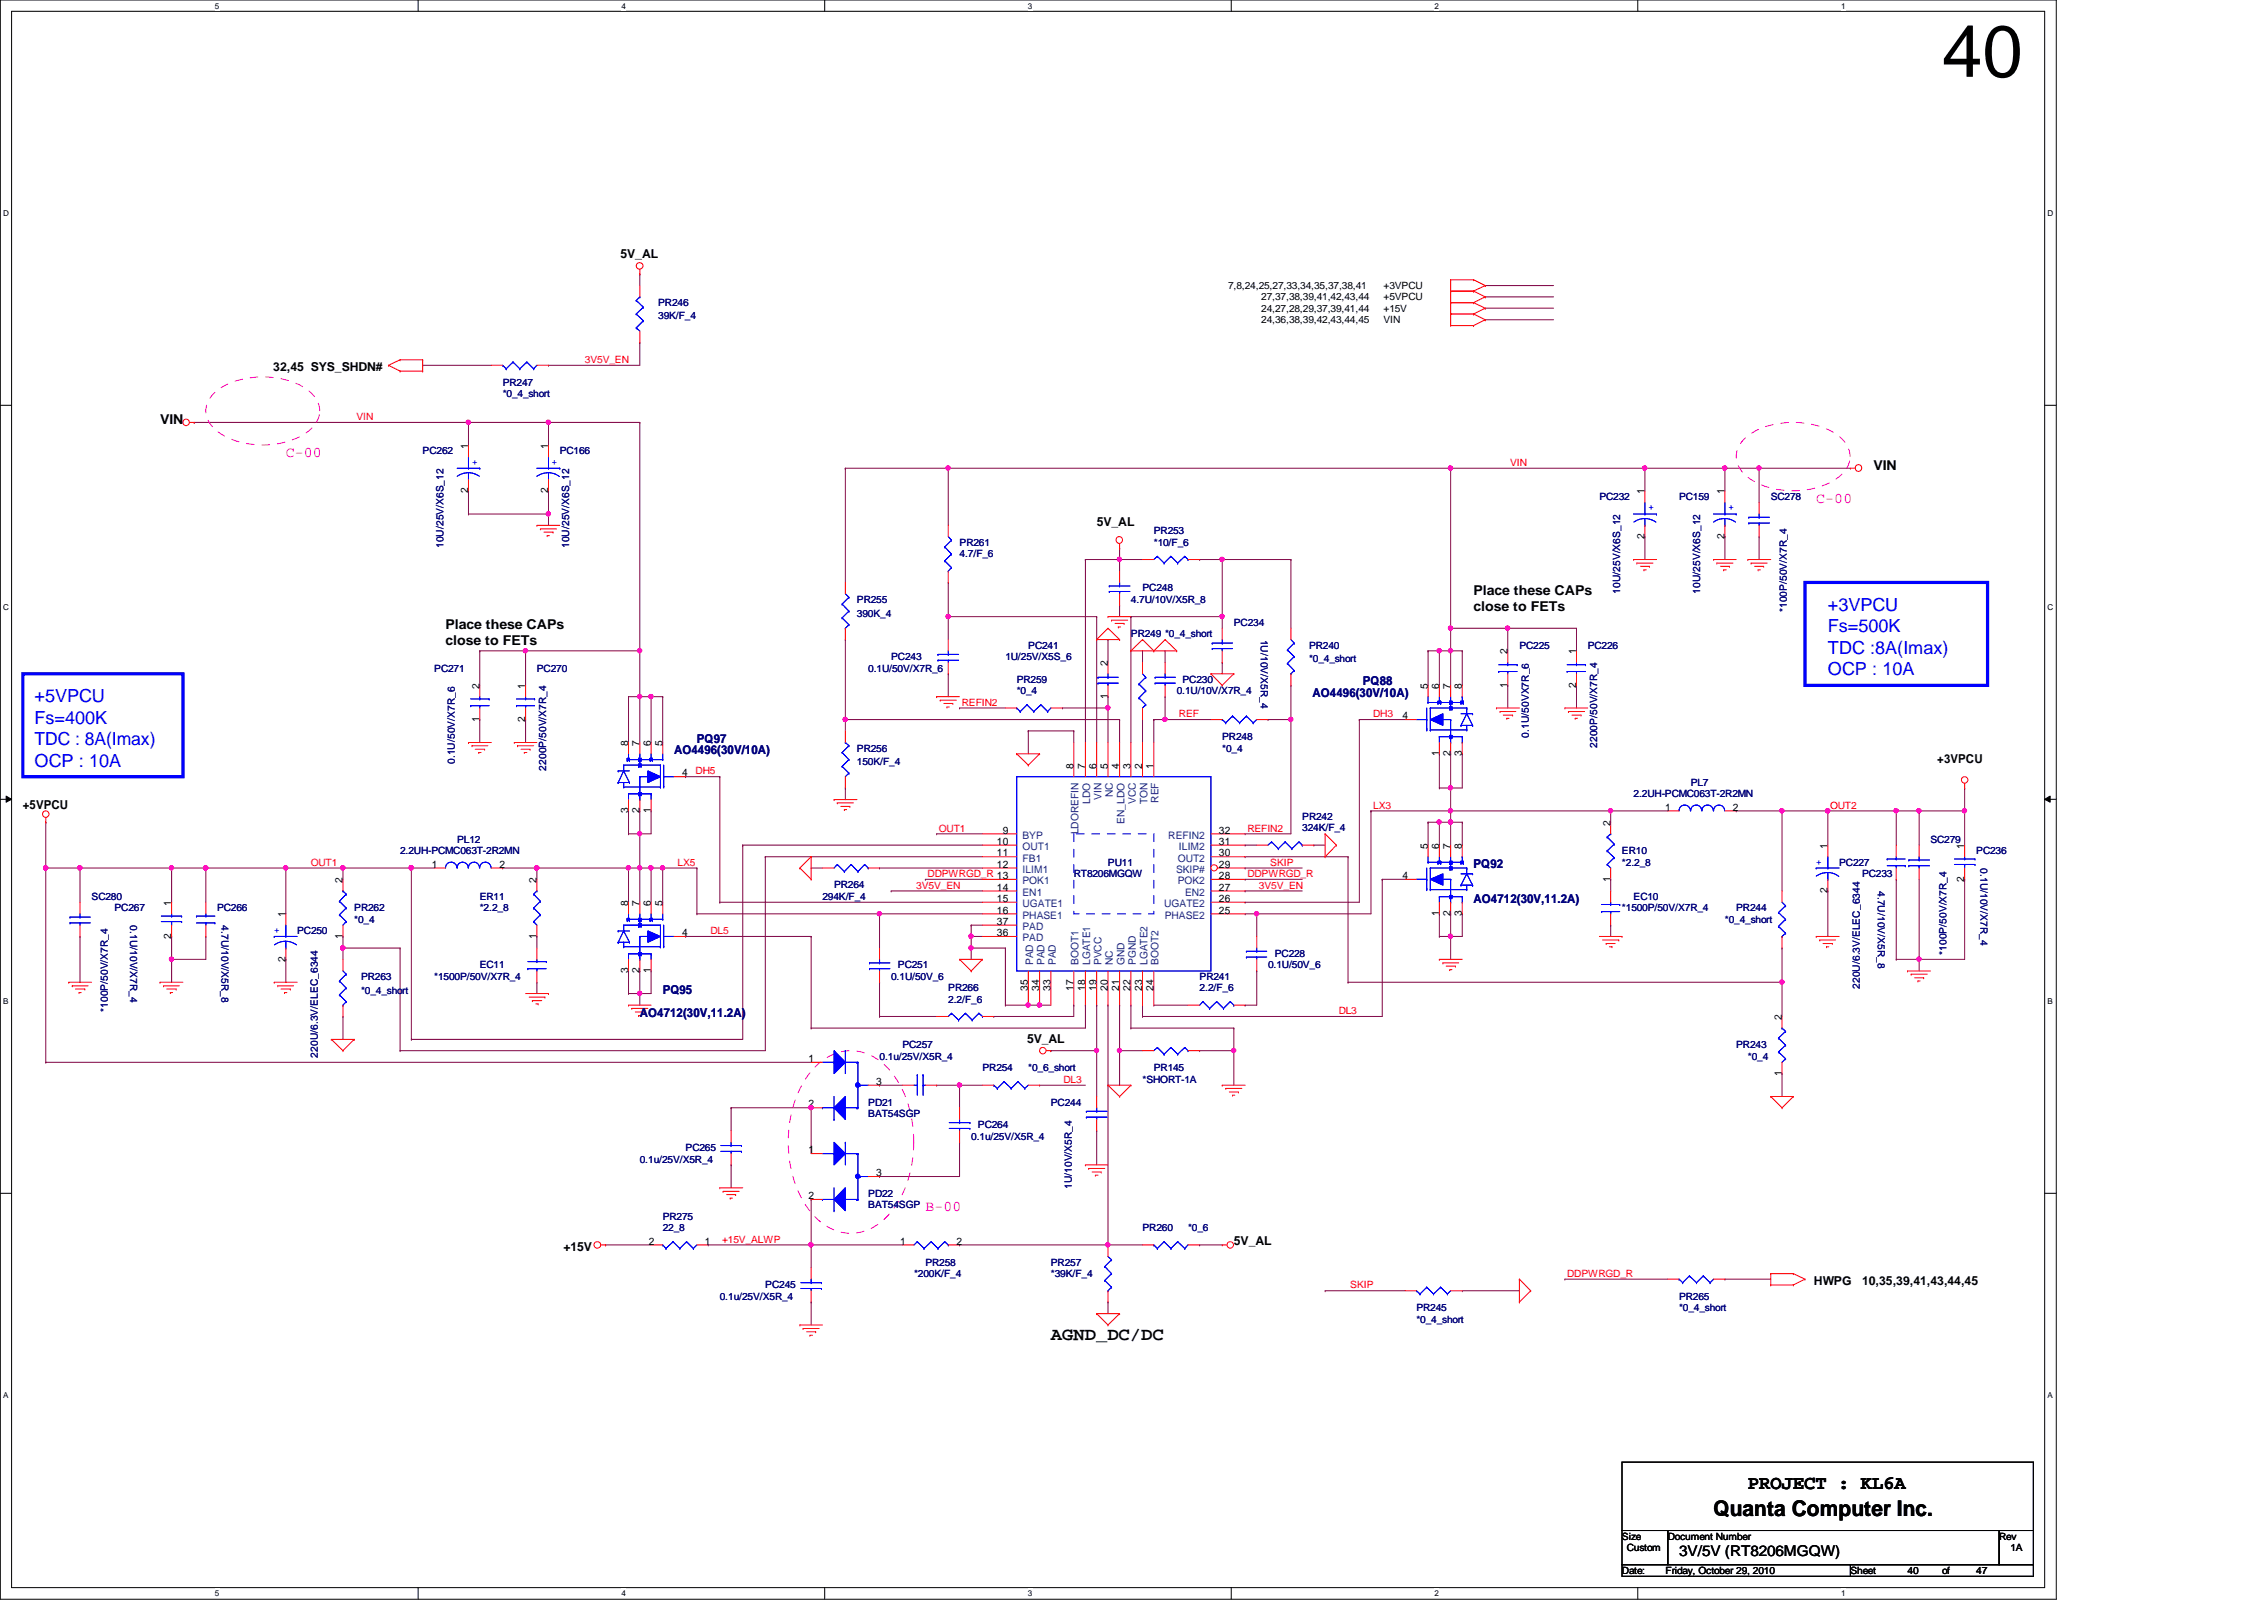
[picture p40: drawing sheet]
<svg xmlns="http://www.w3.org/2000/svg" width="297mm" height="210mm" viewBox="0 0 297 210" stroke-linecap="round" stroke-linejoin="round" font-family="sans-serif">
<defs><g id="words">
<text font-size="9.6" x="254.8" y="10.1">40</text>
<text font-size="2.8" x="224.8" y="198.9">Quanta Computer Inc.</text>
<text font-size="2.5" x="229.3" y="195.4">PROJECT : KL6A</text>
<g font-size="2.4" fill="#00f">
<text x="239.8" y="80.1">+3VPCU</text>
<text x="239.8" y="82.9">Fs=500K</text>
<text x="239.8" y="85.8">TDC :8A(Imax)</text>
<text x="239.8" y="88.6">OCP : 10A</text>
<text x="4.5" y="92.1">+5VPCU</text>
<text x="4.5" y="95">Fs=400K</text>
<text x="4.5" y="97.8">TDC : 8A(Imax)</text>
<text x="4.5" y="100.6">OCP : 10A</text>
</g>
<text font-size="2.4" x="137.9" y="175.8">AGND_DC/DC</text>
<g font-size="1.9" fill="#f0f">
<text x="37.5" y="59.9">C-00</text>
<text x="238.3" y="66">C-00</text>
<text x="121.4" y="158.9">B-00</text>
</g>
<text font-size="1.9" x="220.3" y="204.1">3V/5V (RT8206MGQW)</text>
<g font-size="1.8">
<text x="21" y="55.6">VIN</text>
<text x="245.8" y="61.6">VIN</text>
<text x="58.5" y="82.5">Place these CAPs</text>
<text x="193.3" y="78.1">Place these CAPs</text>
<text x="193.3" y="80.2">close to FETs</text>
<text x="58.5" y="84.7">close to FETs</text>
</g>
<g font-size="1.6">
<text x="81.4" y="33.9">5V_AL</text>
<text x="35.9" y="48.7">32,45 SYS_SHDN#</text>
<text x="143.9" y="69">5V_AL</text>
<text x="254.2" y="100.1">+3VPCU</text>
<text x="3" y="106.1">+5VPCU</text>
<text x="134.7" y="136.8">5V_AL</text>
<text x="73.9" y="164.1">+15V</text>
<text x="161.9" y="163.4">5V_AL</text>
<text x="238" y="168.6">HWPG</text>
<text x="244.3" y="168.6">10,35,39,41,43,44,45</text>
</g>
<g font-size="1.6" fill="#000080">
<text x="178.8" y="89.9">PQ88</text>
<text x="172.2" y="91.4">AO4496(30V/10A)</text>
<text x="88.4" y="98.9">AO4496(30V/10A)</text>
<text x="91.4" y="97.4">PQ97</text>
<text x="193.3" y="113.9">PQ92</text>
<text x="193.3" y="118.4">AO4712(30V,11.2A)</text>
<text x="86.9" y="130.4">PQ95</text>
<text x="83.9" y="133.4">AO4712(30V,11.2A)</text>
</g>
<g font-size="1.4">
<text x="61.4" y="58.9" transform="rotate(-90 61.4 58.9)">1</text>
<text x="71.9" y="58.9" transform="rotate(-90 71.9 58.9)">1</text>
<text x="61.4" y="64.7" transform="rotate(-90 61.4 64.7)">2</text>
<text x="71.9" y="64.7" transform="rotate(-90 71.9 64.7)">2</text>
<text x="215.8" y="64.9" transform="rotate(-90 215.8 64.9)">1</text>
<text x="226.3" y="64.9" transform="rotate(-90 226.3 64.9)">1</text>
<text x="215.8" y="70.7" transform="rotate(-90 215.8 70.7)">2</text>
<text x="226.3" y="70.7" transform="rotate(-90 226.3 70.7)">2</text>
<text x="145.3" y="87.3" transform="rotate(-90 145.3 87.3)">2</text>
<text x="197.8" y="85.9" transform="rotate(-90 197.8 85.9)">2</text>
<text x="206.8" y="85.9" transform="rotate(-90 206.8 85.9)">1</text>
<text x="62.9" y="94.7" transform="rotate(-90 62.9 94.7)">1</text>
<text x="62.9" y="90.3" transform="rotate(-90 62.9 90.3)">2</text>
<text x="68.9" y="94.7" transform="rotate(-90 68.9 94.7)">2</text>
<text x="68.9" y="90.3" transform="rotate(-90 68.9 90.3)">1</text>
<text x="145.3" y="91.7" transform="rotate(-90 145.3 91.7)">1</text>
<text x="184" y="94.4">4</text>
<text x="187.3" y="90.3" transform="rotate(-90 187.3 90.3)">5</text>
<text x="188.8" y="90.3" transform="rotate(-90 188.8 90.3)">6</text>
<text x="190.3" y="90.3" transform="rotate(-90 190.3 90.3)">7</text>
<text x="191.8" y="90.3" transform="rotate(-90 191.8 90.3)">8</text>
<text x="197.8" y="90.2" transform="rotate(-90 197.8 90.2)">1</text>
<text x="206.8" y="90.2" transform="rotate(-90 206.8 90.2)">2</text>
<text x="82.4" y="97.8" transform="rotate(-90 82.4 97.8)">8</text>
<text x="83.9" y="97.8" transform="rotate(-90 83.9 97.8)">7</text>
<text x="85.4" y="97.8" transform="rotate(-90 85.4 97.8)">6</text>
<text x="86.9" y="97.8" transform="rotate(-90 86.9 97.8)">5</text>
<text x="89.5" y="101.9">4</text>
<text x="140.8" y="100.8" transform="rotate(-90 140.8 100.8)">8</text>
<text x="142.4" y="100.8" transform="rotate(-90 142.4 100.8)">7</text>
<text x="143.8" y="100.8" transform="rotate(-90 143.8 100.8)">6</text>
<text x="145.3" y="100.8" transform="rotate(-90 145.3 100.8)">5</text>
<text x="146.9" y="100.8" transform="rotate(-90 146.9 100.8)">4</text>
<text x="148.3" y="100.8" transform="rotate(-90 148.3 100.8)">3</text>
<text x="149.9" y="100.8" transform="rotate(-90 149.9 100.8)">2</text>
<text x="151.3" y="100.8" transform="rotate(-90 151.3 100.8)">1</text>
<text x="188.8" y="99.2" transform="rotate(-90 188.8 99.2)">1</text>
<text x="190.3" y="99.2" transform="rotate(-90 190.3 99.2)">2</text>
<text x="191.8" y="99.2" transform="rotate(-90 191.8 99.2)">3</text>
<text x="82.4" y="106.7" transform="rotate(-90 82.4 106.7)">3</text>
<text x="83.9" y="106.7" transform="rotate(-90 83.9 106.7)">2</text>
<text x="85.4" y="106.7" transform="rotate(-90 85.4 106.7)">1</text>
<text x="218.5" y="106.3">1</text>
<text x="227.4" y="106.3">2</text>
<text x="56.6" y="113.8">1</text>
<text x="65.5" y="113.8">2</text>
<text x="130.8" y="110.8">10</text>
<text x="130.8" y="112.4">11</text>
<text x="130.8" y="113.8">12</text>
<text x="131.6" y="109.3">9</text>
<text x="159.9" y="113.8">29</text>
<text x="159.9" y="112.4">30</text>
<text x="159.9" y="110.8">31</text>
<text x="159.9" y="109.3">32</text>
<text x="187.3" y="111.3" transform="rotate(-90 187.3 111.3)">5</text>
<text x="188.8" y="111.3" transform="rotate(-90 188.8 111.3)">6</text>
<text x="190.3" y="111.3" transform="rotate(-90 190.3 111.3)">7</text>
<text x="191.8" y="111.3" transform="rotate(-90 191.8 111.3)">8</text>
<text x="211.3" y="108.3" transform="rotate(-90 211.3 108.3)">2</text>
<text x="239.8" y="111.3" transform="rotate(-90 239.8 111.3)">1</text>
<text x="257.7" y="111.3" transform="rotate(-90 257.7 111.3)">1</text>
<text x="22.5" y="118.8" transform="rotate(-90 22.5 118.8)">1</text>
<text x="45" y="115.8" transform="rotate(-90 45 115.8)">2</text>
<text x="70.4" y="115.8" transform="rotate(-90 70.4 115.8)">2</text>
<text x="82.4" y="118.8" transform="rotate(-90 82.4 118.8)">8</text>
<text x="83.9" y="118.8" transform="rotate(-90 83.9 118.8)">7</text>
<text x="85.4" y="118.8" transform="rotate(-90 85.4 118.8)">6</text>
<text x="86.9" y="118.8" transform="rotate(-90 86.9 118.8)">5</text>
<text x="130.8" y="116.8">14</text>
<text x="130.8" y="118.3">15</text>
<text x="130.8" y="119.8">16</text>
<text x="159.9" y="119.8">25</text>
<text x="159.9" y="118.3">26</text>
<text x="159.9" y="116.8">27</text>
<text x="159.9" y="115.3">28</text>
<text x="184" y="115.3">4</text>
<text x="211.3" y="115.7" transform="rotate(-90 211.3 115.7)">1</text>
<text x="239.8" y="117.2" transform="rotate(-90 239.8 117.2)">2</text>
<text x="257.7" y="115.7" transform="rotate(-90 257.7 115.7)">2</text>
<text x="22.5" y="123.2" transform="rotate(-90 22.5 123.2)">2</text>
<text x="37.5" y="120.3" transform="rotate(-90 37.5 120.3)">1</text>
<text x="45" y="123.2" transform="rotate(-90 45 123.2)">1</text>
<text x="70.4" y="123.2" transform="rotate(-90 70.4 123.2)">1</text>
<text x="89.5" y="122.8">4</text>
<text x="130.8" y="122.8">36</text>
<text x="130.8" y="121.3">37</text>
<text x="188.8" y="120.2" transform="rotate(-90 188.8 120.2)">1</text>
<text x="190.3" y="120.2" transform="rotate(-90 190.3 120.2)">2</text>
<text x="191.8" y="120.2" transform="rotate(-90 191.8 120.2)">3</text>
<text x="37.5" y="126.2" transform="rotate(-90 37.5 126.2)">2</text>
<text x="82.4" y="127.7" transform="rotate(-90 82.4 127.7)">3</text>
<text x="83.9" y="127.7" transform="rotate(-90 83.9 127.7)">2</text>
<text x="85.4" y="127.7" transform="rotate(-90 85.4 127.7)">1</text>
<text x="134.9" y="130" transform="rotate(-90 134.9 130)">35</text>
<text x="136.4" y="130" transform="rotate(-90 136.4 130)">34</text>
<text x="137.8" y="130" transform="rotate(-90 137.8 130)">33</text>
<text x="140.8" y="130" transform="rotate(-90 140.8 130)">17</text>
<text x="142.4" y="130" transform="rotate(-90 142.4 130)">18</text>
<text x="143.8" y="130" transform="rotate(-90 143.8 130)">19</text>
<text x="145.3" y="130" transform="rotate(-90 145.3 130)">20</text>
<text x="146.9" y="130" transform="rotate(-90 146.9 130)">21</text>
<text x="148.3" y="130" transform="rotate(-90 148.3 130)">22</text>
<text x="149.9" y="130" transform="rotate(-90 149.9 130)">23</text>
<text x="151.3" y="130" transform="rotate(-90 151.3 130)">24</text>
<text x="233.8" y="133.8" transform="rotate(-90 233.8 133.8)">2</text>
<text x="106.1" y="139.3">1</text>
<text x="115" y="142.3">3</text>
<text x="233.8" y="141.2" transform="rotate(-90 233.8 141.2)">1</text>
<text x="106.1" y="145.3">2</text>
<text x="106.1" y="151.3">1</text>
<text x="115" y="154.3">3</text>
<text x="106.1" y="157.3">2</text>
<text x="85.1" y="163.3">2</text>
<text x="92.5" y="163.3">1</text>
<text x="118.1" y="163.3">1</text>
<text x="125.5" y="163.3">2</text>
</g>
<g font-size="1.4" fill="#004080">
<text x="143" y="105.5" transform="rotate(-90 143 105.5)">LDO</text>
<text x="144.5" y="104.9" transform="rotate(-90 144.5 104.9)">VIN</text>
<text x="146" y="104.6" transform="rotate(-90 146 104.6)">NC</text>
<text x="149" y="105.5" transform="rotate(-90 149 105.5)">VCC</text>
<text x="150.5" y="105.5" transform="rotate(-90 150.5 105.5)">TON</text>
<text x="152" y="105.3" transform="rotate(-90 152 105.3)">REF</text>
<text x="134.2" y="110">BYP</text>
<text x="134.2" y="111.5">OUT1</text>
<text x="134.2" y="113">FB1</text>
<text x="141.5" y="109.5" transform="rotate(-90 141.5 109.5)">LDOREFIN</text>
<text x="147.5" y="108.1" transform="rotate(-90 147.5 108.1)">EN_LDO</text>
<text x="153.3" y="110">REFIN2</text>
<text x="154.5" y="113">OUT2</text>
<text x="154.7" y="111.5">ILIM2</text>
<text x="134.2" y="114.5">ILIM1</text>
<text x="134.2" y="116">POK1</text>
<text x="134.2" y="117.5">EN1</text>
<text x="134.2" y="119">UGATE1</text>
<text x="152.7" y="119">UGATE2</text>
<text x="154.3" y="114.5">SKIP#</text>
<text x="154.5" y="116">POK2</text>
<text x="155.5" y="117.5">EN2</text>
<text x="134.2" y="120.5">PHASE1</text>
<text x="134.2" y="123.5">PAD</text>
<text x="134.2" y="122">PAD</text>
<text x="152.8" y="120.5">PHASE2</text>
<text x="135.5" y="126.6" transform="rotate(-90 135.5 126.6)">PAD</text>
<text x="137" y="126.6" transform="rotate(-90 137 126.6)">PAD</text>
<text x="138.5" y="126.6" transform="rotate(-90 138.5 126.6)">PAD</text>
<text x="141.5" y="126.6" transform="rotate(-90 141.5 126.6)">BOOT1</text>
<text x="143" y="126.6" transform="rotate(-90 143 126.6)">LGATE1</text>
<text x="144.5" y="126.6" transform="rotate(-90 144.5 126.6)">PVCC</text>
<text x="146" y="126.6" transform="rotate(-90 146 126.6)">NC</text>
<text x="147.5" y="126.6" transform="rotate(-90 147.5 126.6)">GND</text>
<text x="149" y="126.6" transform="rotate(-90 149 126.6)">PGND</text>
<text x="150.5" y="126.6" transform="rotate(-90 150.5 126.6)">LGATE2</text>
<text x="152" y="126.6" transform="rotate(-90 152 126.6)">BOOT2</text>
</g>
<g font-size="1.3" fill="#000080">
<text x="86.4" y="40.1">PR246</text>
<text x="86.4" y="41.9">39K/F_4</text>
<text x="66" y="50.6">PR247</text>
<text x="66" y="52.1">*0_4_short</text>
<text x="55.5" y="59.6">PC262</text>
<text x="73.4" y="59.6">PC166</text>
<text x="209.8" y="65.6">PC232</text>
<text x="220.3" y="65.6">PC159</text>
<text x="232.3" y="65.6">SC278</text>
<text x="58.2" y="71.9" transform="rotate(-90 58.2 71.9)">10U/25V/X6S_12</text>
<text x="74.7" y="71.9" transform="rotate(-90 74.7 71.9)">10U/25V/X6S_12</text>
<text x="125.9" y="71.6">PR261</text>
<text x="151.4" y="70.1">PR253</text>
<text x="151.4" y="71.6">*10/F_6</text>
<text x="125.9" y="73.1">4.7/F_6</text>
<text x="149.9" y="77.6">PC248</text>
<text x="212.6" y="77.9" transform="rotate(-90 212.6 77.9)">10U/25V/X6S_12</text>
<text x="223.1" y="77.9" transform="rotate(-90 223.1 77.9)">10U/25V/X6S_12</text>
<text x="112.4" y="79.1">PR255</text>
<text x="112.4" y="80.9">390K_4</text>
<text x="148.4" y="83.6">PR249 *0_4_short</text>
<text x="148.4" y="79.1">4.7U/10V/X5R_8</text>
<text x="161.9" y="82.1">PC234</text>
<text x="165.4" y="83.9" transform="rotate(90 165.4 83.9)">1U/10V/X5R_4</text>
<text x="234.4" y="80.3" transform="rotate(-90 234.4 80.3)">*100P/50V/X7R_4</text>
<text x="57" y="88.1">PC271</text>
<text x="70.4" y="88.1">PC270</text>
<text x="113.9" y="88.1">0.1U/50V/X7R_6</text>
<text x="116.9" y="86.6">PC243</text>
<text x="131.9" y="86.6">1U/25V/X5S_6</text>
<text x="133.4" y="89.6">PR259</text>
<text x="134.9" y="85.1">PC241</text>
<text x="155.1" y="89.6">PC230</text>
<text x="171.7" y="85.1">PR240</text>
<text x="171.7" y="86.9">*0_4_short</text>
<text x="199.3" y="85.1">PC225</text>
<text x="208.3" y="85.1">PC226</text>
<text x="133.4" y="91.1">*0_4</text>
<text x="154.4" y="91.1">0.1U/10V/X7R_4</text>
<text x="59.7" y="100.2" transform="rotate(-90 59.7 100.2)">0.1U/50V/X7R_6</text>
<text x="71.7" y="101.1" transform="rotate(-90 71.7 101.1)">2200P/50V/X7R_4</text>
<text x="112.4" y="98.6">PR256</text>
<text x="112.4" y="100.4">150K/F_4</text>
<text x="160.4" y="97.1">PR248</text>
<text x="160.4" y="98.6">*0_4</text>
<text x="200.6" y="96.8" transform="rotate(-90 200.6 96.8)">0.1U/50VX7R_6</text>
<text x="209.5" y="98.1" transform="rotate(-90 209.5 98.1)">2200P/50V/X7R_4</text>
<text x="170.9" y="107.6">PR242</text>
<text x="214.3" y="104.6">2.2UH-PCMC063T-2R2MN</text>
<text x="221.8" y="103.1">PL7</text>
<text x="52.5" y="112.1">2.2UH-PCMC063T-2R2MN</text>
<text x="60" y="110.6">PL12</text>
<text x="145.4" y="113.6">PU11</text>
<text x="170.9" y="109.1">324K/F_4</text>
<text x="212.8" y="112.1">ER10</text>
<text x="212.8" y="113.6">*2.2_8</text>
<text x="241.3" y="113.6">PC227</text>
<text x="253.3" y="110.6">SC279</text>
<text x="259.3" y="112.1">PC236</text>
<text x="259.8" y="113.9" transform="rotate(90 259.8 113.9)">0.1U/10V/X7R_4</text>
<text x="12" y="118.1">SC280</text>
<text x="15" y="119.5">PC267</text>
<text x="28.5" y="119.5">PC266</text>
<text x="46.5" y="119.5">PR262</text>
<text x="62.9" y="118.1">ER11</text>
<text x="62.9" y="119.5">*2.2_8</text>
<text x="107.9" y="118.1">294K/F_4</text>
<text x="109.4" y="116.5">PR264</text>
<text x="140.9" y="115.1">RT8206MGQW</text>
<text x="212.8" y="119.5">*1500P/50V/X7R_4</text>
<text x="214.3" y="118.1">EC10</text>
<text x="227.8" y="119.5">PR244</text>
<text x="244.3" y="115.1">PC233</text>
<text x="246.4" y="116.9" transform="rotate(90 246.4 116.9)">4.7U/10V/X5R_8</text>
<text x="17.1" y="121.4" transform="rotate(90 17.1 121.4)">0.1U/10V/X7R_4</text>
<text x="29.1" y="121.4" transform="rotate(90 29.1 121.4)">4.7U/10V/X5R_8</text>
<text x="39" y="122.6">PC250</text>
<text x="46.5" y="121.1">*0_4</text>
<text x="167.3" y="125.6">PC228</text>
<text x="226.3" y="121.1">*0_4_short</text>
<text x="255.4" y="125.3" transform="rotate(-90 255.4 125.3)">*100P/50V/X7R_4</text>
<text x="47.4" y="128.6">PR263</text>
<text x="47.4" y="130.3">*0_4_short</text>
<text x="57" y="128.6">*1500P/50V/X7R_4</text>
<text x="62.9" y="127">EC11</text>
<text x="116.9" y="128.6">0.1U/50V_6</text>
<text x="117.8" y="127">PC251</text>
<text x="124.4" y="130">PR266</text>
<text x="124.4" y="131.5">2.2/F_6</text>
<text x="157.4" y="128.6">PR241</text>
<text x="157.4" y="130">2.2/F_6</text>
<text x="166.4" y="127">0.1U/50V_6</text>
<text x="244" y="129.8" transform="rotate(-90 244 129.8)">220U/6.3V/ELEC_6344</text>
<text x="14.1" y="132.8" transform="rotate(-90 14.1 132.8)">*100P/50V/X7R_4</text>
<text x="118.4" y="137.5">PC257</text>
<text x="227.8" y="137.5">PR243</text>
<text x="41.7" y="138.8" transform="rotate(-90 41.7 138.8)">220U/6.3V/ELEC_6344</text>
<text x="115.4" y="139">0.1u/25V/X5R_4</text>
<text x="128.9" y="140.5">PR254</text>
<text x="134.9" y="140.5">*0_6_short</text>
<text x="149.9" y="142">*SHORT-1A</text>
<text x="151.4" y="140.5">PR145</text>
<text x="229.3" y="139">*0_4</text>
<text x="113.9" y="145">PD21</text>
<text x="113.9" y="146.5">BAT54SGP</text>
<text x="127.4" y="149.5">0.1u/25V/X5R_4</text>
<text x="128.3" y="148">PC264</text>
<text x="137.9" y="145">PC244</text>
<text x="83.9" y="152.5">0.1u/25V/X5R_4</text>
<text x="90" y="151">PC265</text>
<text x="140.6" y="156" transform="rotate(-90 140.6 156)">1U/10V/X5R_4</text>
<text x="86.9" y="160">PR275</text>
<text x="86.9" y="161.5">22_8</text>
<text x="113.9" y="157">PD22</text>
<text x="113.9" y="158.5">BAT54SGP</text>
<text x="149.9" y="161.5">PR260</text>
<text x="155.9" y="161.5">*0_6</text>
<text x="119.9" y="167.5">*200K/F_4</text>
<text x="121.4" y="166">PR258</text>
<text x="137.9" y="166">PR257</text>
<text x="137.9" y="167.5">*39K/F_4</text>
<text x="94.4" y="170.5">0.1u/25V/X5R_4</text>
<text x="100.4" y="169">PC245</text>
<text x="185.8" y="172">PR245</text>
<text x="185.8" y="173.5">*0_4_short</text>
<text x="220.3" y="170.5">PR265</text>
<text x="220.3" y="172">*0_4_short</text>
</g>
<g font-size="1.3">
<text x="161.1" y="37.9">7,8,24,25,27,33,34,35,37,38,41</text>
<text x="165.5" y="39.4">27,37,38,39,41,42,43,44</text>
<text x="165.5" y="40.9">24,27,28,29,37,39,41,44</text>
<text x="181.5" y="37.9">+3VPCU</text>
<text x="181.5" y="39.4">+5VPCU</text>
<text x="181.5" y="40.9">+15V</text>
<text x="165.5" y="42.4">24,36,38,39,42,43,44,45</text>
<text x="181.5" y="42.4">VIN</text>
<text x="212.8" y="202">Size</text>
<text x="213.4" y="203.5">Custom</text>
<text x="218.8" y="202">Document Number</text>
<text x="262.3" y="202">Rev</text>
<text x="263.8" y="203.5">1A</text>
<text x="212.8" y="206.5">Date:</text>
<text x="218.5" y="206.5">Friday, October 29, 2010</text>
<text x="242.8" y="206.5">Sheet</text>
<text x="250.3" y="206.5">40</text>
<text x="254.8" y="206.5">of</text>
<text x="259.3" y="206.5">47</text>
</g>
<g font-size="1.3" fill="#f00">
<text x="76.7" y="47.6">3V5V_EN</text>
<text x="46.8" y="55.1">VIN</text>
<text x="198.1" y="61.1">VIN</text>
<text x="126.2" y="92.6">REFIN2</text>
<text x="154.7" y="94.1">REF</text>
<text x="180.2" y="94.1">DH3</text>
<text x="91.3" y="101.6">DH5</text>
<text x="180.2" y="106.1">LX3</text>
<text x="240.1" y="106.1">OUT2</text>
<text x="40.8" y="113.6">OUT1</text>
<text x="88.9" y="113.6">LX5</text>
<text x="123.2" y="109.1">OUT1</text>
<text x="163.7" y="109.1">REFIN2</text>
<text x="166.7" y="113.6">SKIP</text>
<text x="120.2" y="116.6">3V5V_EN</text>
<text x="121.7" y="115.1">DDPWRGD_R 13</text>
<text x="163.7" y="115.1">DDPWRGD_R</text>
<text x="165.2" y="116.6">3V5V_EN</text>
<text x="93.2" y="122.6">DL5</text>
<text x="175.6" y="133.1">DL3</text>
<text x="139.5" y="142.1">DL3</text>
<text x="94.7" y="163">+15V_ALWP</text>
<text x="205.6" y="167.5">DDPWRGD_R</text>
<text x="177.2" y="169">SKIP</text>
</g>
<g font-size="1.3" fill="#00f">
<text x="61.9" y="61">+</text>
<text x="72.4" y="61">+</text>
<text x="216.3" y="67">+</text>
<text x="226.8" y="67">+</text>
<text x="238.3" y="113.5">+</text>
<text x="36" y="122.4">+</text>
</g>
<g font-size="1.1">
<text x="28.2" y="1.1">5</text>
<text x="81.5" y="1.1">4</text>
<text x="134.9" y="1.1">3</text>
<text x="188.2" y="1.1">2</text>
<text x="241.6" y="1.1">1</text>
<text x=".4" y="28.3">D</text>
<text x="268.6" y="28.3">D</text>
<text x=".4" y="80">C</text>
<text x="268.6" y="80">C</text>
<text x=".4" y="131.7">B</text>
<text x="268.6" y="131.7">B</text>
<text x=".4" y="183.3">A</text>
<text x="268.6" y="183.3">A</text>
<text x="28.2" y="209.4">5</text>
<text x="81.5" y="209.4">4</text>
<text x="134.9" y="209.4">3</text>
<text x="188.2" y="209.4">2</text>
<text x="241.6" y="209.4">1</text>
</g>
</g></defs>
<path d="M0 0h269.8v209.8h-269.8zM1.5 1.5h266.8v206.8h-266.8z" fill="none" stroke="#000" stroke-width=".13"/>
<g fill="#fff">
<path d="M28.2 .2h.6v1.2h-.6z"/>
<path d="M28.2 208.4h.6v1.2h-.6z"/>
</g>
<path d="M54.9 0v1.5M54.9 208.3v1.5" fill="none" stroke="#000" stroke-width=".13"/>
<g fill="#fff">
<path d="M81.5 .2h.6v1.2h-.6z"/>
<path d="M81.5 208.4h.6v1.2h-.6z"/>
</g>
<path d="M108.2 0v1.5M108.2 208.3v1.5" fill="none" stroke="#000" stroke-width=".13"/>
<g fill="#fff">
<path d="M134.9 .2h.6v1.2h-.6z"/>
<path d="M134.9 208.4h.6v1.2h-.6z"/>
</g>
<path d="M161.5 0v1.5M161.5 208.3v1.5" fill="none" stroke="#000" stroke-width=".13"/>
<g fill="#fff">
<path d="M188.2 .2h.6v1.2h-.6z"/>
<path d="M188.2 208.4h.6v1.2h-.6z"/>
</g>
<path d="M214.9 0v1.5M214.9 208.3v1.5" fill="none" stroke="#000" stroke-width=".13"/>
<g fill="#fff">
<path d="M241.6 .2h.5v1.2h-.5z"/>
<path d="M241.6 208.4h.5v1.2h-.5z"/>
<path d="M.4 27.3h.8v1.2h-.8z"/>
<path d="M268.6 27.3h.8v1.2h-.8z"/>
<path d="M.4 79h.8v1.2h-.8z"/>
<path d="M268.6 79h.8v1.2h-.8z"/>
</g>
<path d="M0 53.2h1.5M268.3 53.2h1.4" fill="none" stroke="#000" stroke-width=".13"/>
<g fill="#fff">
<path d="M.4 130.7h.7v1.2h-.7z"/>
<path d="M268.6 130.7h.8v1.2h-.8z"/>
</g>
<path d="M0 104.9h1.5M.8 104.4l.7 .5-.7 .3zM268.3 104.9l.7-.5v.8zM268.3 104.9h1.4" fill="none" stroke="#000" stroke-width=".13"/>
<path d="M.8 104.4l.7 .5-.7 .3zM268.3 104.9l.7-.5v.8z" fill="#000"/>
<g fill="#fff">
<path d="M.4 182.4h.7v1.2h-.7z"/>
<path d="M268.6 182.4h.8v1.2h-.8z"/>
</g>
<path d="M0 156.5h1.5M268.3 156.5h1.4" fill="none" stroke="#000" stroke-width=".13"/>
<path d="M215.8 61.4h.1M215.8 61.4h10.5M226.3 61.4h.1M226.3 61.4v3M188.8 119.9h.1M188.8 119.9v3M190.3 122.9h.1M190.3 122.9v3" fill="none" stroke="#800040" stroke-width=".13"/>
<circle cx="226.3" cy="61.4" r=".29" fill="#f0f"/>
<circle cx="226.3" cy="61.4" r=".29" fill="none" stroke="#f0f" stroke-width=".13"/>
<path d="M188.8 98.9h.1M188.8 98.9v4.5M188.8 103.4h.1M188.8 103.4h1.5M190.3 107.9h.1M190.3 107.9h1.6M239.8 116.9h.1M239.8 116.9v6M190.3 122.9h.1M190.3 122.9h1.6" fill="none" stroke="#800040" stroke-width=".13"/>
<circle cx="190.3" cy="122.8" r=".29" fill="#f0f"/>
<circle cx="190.3" cy="122.8" r=".29" fill="none" stroke="#f0f" stroke-width=".13"/>
<path d="M181.4 115.4h.1M181.4 115.4h3M188.8 107.9h.1M188.8 107.9v3M188.8 107.9h1.5M191.9 119.9h.1M191.9 119.9v3" fill="none" stroke="#800040" stroke-width=".13"/>
<circle cx="190.3" cy="107.8" r=".29" fill="#f0f"/>
<circle cx="190.3" cy="107.8" r=".29" fill="none" stroke="#f0f" stroke-width=".13"/>
<circle cx="188.8" cy="107.8" r=".29" fill="#f0f"/>
<circle cx="188.8" cy="107.8" r=".29" fill="none" stroke="#f0f" stroke-width=".13"/>
<path d="M226.3 70.4h.1M226.3 70.4v3M190.3 107.9h.1M190.3 107.9v3" fill="none" stroke="#800040" stroke-width=".13"/>
<circle cx="190.3" cy="107.8" r=".29" fill="#f0f"/>
<circle cx="190.3" cy="107.8" r=".29" fill="none" stroke="#f0f" stroke-width=".13"/>
<path d="M45 113.9h.1M45 113.9h9" fill="none" stroke="#800040" stroke-width=".13"/>
<circle cx="45" cy="113.9" r=".29" fill="#f0f"/>
<circle cx="45" cy="113.9" r=".29" fill="none" stroke="#f0f" stroke-width=".13"/>
<g fill="none" stroke="#800040" stroke-width=".13">
<path d="M61.5 55.4h.1M61.5 55.4v3M72 55.4h.1M72 55.4v3M62.9 94.4h.1M62.9 85.4h.1M62.9 85.4v4.5M62.9 94.4v3M69 85.4h.1M69 94.4h.1M69 85.4v4.5M69 94.4v3"/>
<path d="M110.9 83.9h.1M110.9 83.9v10.5M124.4 88.4h.1M124.4 88.4v3M143.9 80.9h.1M143.9 80.9v16.5M145.4 91.4h.1M145.4 91.4v1.5M45 113.9h.1M45 113.9v1.5M90 101.9h.1M90 101.9h4.4"/>
<path d="M211.3 106.4h.1M211.3 106.4h7.5M70.4 122.9h.1M70.4 128.9h.1M70.4 122.9v1.5M70.4 128.9v1.4M157.4 137.8h.1M157.4 137.8h4.5M233.8 124.4h.1M233.8 124.4v4.5"/>
</g>
<circle cx="110.9" cy="94.4" r=".29" fill="#f0f"/>
<circle cx="110.9" cy="94.4" r=".29" fill="none" stroke="#f0f" stroke-width=".13"/>
<path d="M179.9 106.4h.1M179.9 106.4h10.4M257.8 103.4h.1M257.8 103.4v3M52.5 137.8h.1M52.5 124.4h.1M52.5 137.8h47.9M52.5 124.4v13.4M251.8 125.9h.1M251.8 125.9v1.5" fill="none" stroke="#800040" stroke-width=".13"/>
<circle cx="251.8" cy="125.8" r=".29" fill="#f0f"/>
<circle cx="251.8" cy="125.8" r=".29" fill="none" stroke="#f0f" stroke-width=".13"/>
<path d="M257.8 106.4h.1M257.8 106.4v4.5" fill="none" stroke="#800040" stroke-width=".13"/>
<circle cx="257.7" cy="106.4" r=".29" fill="#f0f"/>
<circle cx="257.7" cy="106.4" r=".29" fill="none" stroke="#f0f" stroke-width=".13"/>
<path d="M239.8 106.4h.1M239.8 106.4h9M248.8 106.4h.1M248.8 106.4v4.5M257.8 115.4h.1M257.8 115.4v10.5h-6M251.8 125.9h.1" fill="none" stroke="#800040" stroke-width=".13"/>
<circle cx="239.8" cy="106.4" r=".29" fill="#f0f"/>
<circle cx="239.8" cy="106.4" r=".29" fill="none" stroke="#f0f" stroke-width=".13"/>
<path d="M139.4 92.9h.1M139.4 92.9h6" fill="none" stroke="#800040" stroke-width=".13"/>
<circle cx="145.3" cy="92.9" r=".29" fill="#f0f"/>
<circle cx="145.3" cy="92.9" r=".29" fill="none" stroke="#f0f" stroke-width=".13"/>
<g fill="none" stroke="#800040" stroke-width=".13">
<path d="M194.9 37.5h.1M194.9 37.5h8.9M160.4 73.4h.1M160.4 73.4h9M145.4 83.9h.1M145.4 92.9h.1M145.4 83.9v3M145.4 92.9v4.5M151.4 94.4h.1M151.4 94.4h7.5M152.9 94.4h.1M251.8 106.4h.1"/>
<path d="M251.8 106.4h6M82.5 130.3h.1M83.9 127.4h.1M83.9 127.4v2.9h-1.4M233.8 128.9h.1M233.8 128.9v4.4"/>
</g>
<circle cx="251.8" cy="106.4" r=".29" fill="#f0f"/>
<circle cx="251.8" cy="106.4" r=".29" fill="none" stroke="#f0f" stroke-width=".13"/>
<path d="M211.3 106.4h.1M211.3 106.4v1.5M239.8 106.4h.1M239.8 106.4v4.5M145.4 131.9h.1M145.4 131.9v31.4h-19.5M233.8 140.8h.1M233.8 140.8v3M125.9 163.3h.1" fill="none" stroke="#800040" stroke-width=".13"/>
<circle cx="145.3" cy="163.3" r=".29" fill="#f0f"/>
<circle cx="145.3" cy="163.3" r=".29" fill="none" stroke="#f0f" stroke-width=".13"/>
<path d="M106.4 163.3h.1M106.4 163.3h12" fill="none" stroke="#800040" stroke-width=".13"/>
<circle cx="106.4" cy="163.3" r=".29" fill="#f0f"/>
<circle cx="106.4" cy="163.3" r=".29" fill="none" stroke="#f0f" stroke-width=".13"/>
<path d="M190.3 106.4h.1M190.3 106.4h21M106.4 170.8h.1M106.4 170.8v3M145.4 170.8h.1M145.4 170.8v1.5" fill="none" stroke="#800040" stroke-width=".13"/>
<circle cx="211.3" cy="106.4" r=".29" fill="#f0f"/>
<circle cx="211.3" cy="106.4" r=".29" fill="none" stroke="#f0f" stroke-width=".13"/>
<circle cx="190.3" cy="106.4" r=".29" fill="#f0f"/>
<circle cx="190.3" cy="106.4" r=".29" fill="none" stroke="#f0f" stroke-width=".13"/>
<g fill="none" stroke="#800040" stroke-width=".13">
<path d="M194.9 38.9h.1M194.9 38.9h8.9M125.9 92.9h.1M125.9 92.9h6M166.4 94.4h.1M166.4 94.4h3M27 113.9h.1M27 113.9v4.5M37.5 113.9h.1M37.5 113.9v6M82.5 127.4h.1M82.5 127.4v2.9"/>
<path d="M83.9 130.3h.1M85.4 127.4h.1M85.4 127.4v2.9h-1.5M92.9 163.3h.1M92.9 163.3h13.5M106.4 163.3h.1M106.4 163.3v3"/>
</g>
<circle cx="37.5" cy="113.9" r=".29" fill="#f0f"/>
<circle cx="37.5" cy="113.9" r=".29" fill="none" stroke="#f0f" stroke-width=".13"/>
<path d="M37.5 113.9h.1M37.5 113.9h7.5" fill="none" stroke="#800040" stroke-width=".13"/>
<circle cx="45" cy="113.9" r=".29" fill="#f0f"/>
<circle cx="45" cy="113.9" r=".29" fill="none" stroke="#f0f" stroke-width=".13"/>
<path d="M22.5 125.9h.1M22.5 125.9v3M37.5 125.9h.1M37.5 125.9v3" fill="none" stroke="#800040" stroke-width=".13"/>
<circle cx="22.5" cy="125.8" r=".29" fill="#f0f"/>
<circle cx="22.5" cy="125.8" r=".29" fill="none" stroke="#f0f" stroke-width=".13"/>
<g fill="none" stroke="#800040" stroke-width=".13">
<path d="M194.9 42h.1M194.9 42h8.9M178.3 94.4h.1M178.3 94.4v24M22.5 113.9h.1M22.5 113.9v4.5M54 113.9h.1M54 113.9h3M70.4 113.9h.1M70.4 113.9v1.5M172.4 110.9h.1M172.4 110.9h1.5"/>
<path d="M181.4 115.4h.1M181.4 115.4v17.9M187.4 107.9h.1M187.4 107.9v3M22.5 125.9h.1M27 122.9h.1M27 122.9v3h-4.5M106.4 134.9h.1M106.4 134.9h36M145.4 163.3h.1M145.4 163.3h4.5M205.3 167.8h.1"/>
<path d="M205.3 167.8h13.5"/>
</g>
<circle cx="53.9" cy="113.9" r=".29" fill="#f0f"/>
<circle cx="53.9" cy="113.9" r=".29" fill="none" stroke="#f0f" stroke-width=".13"/>
<path d="M194.9 40.4h.1M194.9 40.4h8.9M146.9 73.4h.1M146.9 73.4h3M211.3 115.4h.1M211.3 115.4v1.5M146.9 137.8h.1M146.9 137.8h3M211.3 121.4h.1M211.3 121.4v1.5" fill="none" stroke="#800040" stroke-width=".13"/>
<circle cx="146.9" cy="137.8" r=".29" fill="#f0f"/>
<circle cx="146.9" cy="137.8" r=".29" fill="none" stroke="#f0f" stroke-width=".13"/>
<path d="M152.9 91.4h.1M152.9 91.4v3M146.9 131.9h.1M146.9 131.9v5.9" fill="none" stroke="#800040" stroke-width=".13"/>
<circle cx="152.8" cy="94.4" r=".29" fill="#f0f"/>
<circle cx="152.8" cy="94.4" r=".29" fill="none" stroke="#f0f" stroke-width=".13"/>
<path d="M127.4 124.4h.1M127.4 124.4h4.5" fill="none" stroke="#800040" stroke-width=".13"/>
<circle cx="127.4" cy="124.3" r=".29" fill="#f0f"/>
<circle cx="127.4" cy="124.3" r=".29" fill="none" stroke="#f0f" stroke-width=".13"/>
<path d="M161.9 137.8h.1M161.9 137.8v4.6" fill="none" stroke="#800040" stroke-width=".13"/>
<circle cx="161.8" cy="137.8" r=".29" fill="#f0f"/>
<circle cx="161.8" cy="137.8" r=".29" fill="none" stroke="#f0f" stroke-width=".13"/>
<g fill="none" stroke="#800040" stroke-width=".13">
<path d="M215.8 70.4h.1M215.8 70.4v3M110.9 94.4h.1M110.9 94.4v1.5M190.3 82.4h.1M190.3 82.4h7.5M197.8 89.9h.1M197.8 82.4h.1M197.8 82.4v3M197.8 89.9v3M206.8 82.4h.1M206.8 89.9h.1"/>
<path d="M206.8 82.4v3M206.8 89.9v3M110.9 103.4h.1M110.9 103.4v1.5M142.4 131.9h.1M142.4 131.9v3"/>
</g>
<circle cx="197.8" cy="82.4" r=".29" fill="#f0f"/>
<circle cx="197.8" cy="82.4" r=".29" fill="none" stroke="#f0f" stroke-width=".13"/>
<path d="M190.3 61.4h.1M190.3 61.4v21M190.3 61.4h25.5M197.8 82.4h.1M197.8 82.4h9M131.9 124.4h.1M131.9 124.4v7.5" fill="none" stroke="#800040" stroke-width=".13"/>
<circle cx="215.8" cy="61.4" r=".29" fill="#f0f"/>
<circle cx="215.8" cy="61.4" r=".29" fill="none" stroke="#f0f" stroke-width=".13"/>
<circle cx="190.3" cy="61.4" r=".29" fill="#f0f"/>
<circle cx="190.3" cy="61.4" r=".29" fill="none" stroke="#f0f" stroke-width=".13"/>
<path d="M215.8 61.4h.1M215.8 61.4v3M146.9 94.4h.1M146.9 94.4v3M190.3 103.4h.1M190.3 103.4v3" fill="none" stroke="#800040" stroke-width=".13"/>
<circle cx="190.3" cy="103.4" r=".29" fill="#f0f"/>
<circle cx="190.3" cy="103.4" r=".29" fill="none" stroke="#f0f" stroke-width=".13"/>
<path d="M134.9 95.9h.1M134.9 95.9h6M148.4 80.9h.1M148.4 80.9h12M160.4 80.9h.1M160.4 80.9v1.5M106.4 157.4h.1M106.4 157.4v5.9" fill="none" stroke="#800040" stroke-width=".13"/>
<circle cx="160.3" cy="80.9" r=".29" fill="#f0f"/>
<circle cx="160.3" cy="80.9" r=".29" fill="none" stroke="#f0f" stroke-width=".13"/>
<path d="M45 122.9h.1M45 122.9v1.5" fill="none" stroke="#800040" stroke-width=".13"/>
<circle cx="45" cy="124.3" r=".29" fill="#f0f"/>
<circle cx="45" cy="124.3" r=".29" fill="none" stroke="#f0f" stroke-width=".13"/>
<path d="M142.4 73.4h.1M142.4 73.4v24M163.4 118.4h.1M163.4 118.4h14.9M83.9 130.3h.1M83.9 130.3v1.6M137.9 137.8h.1M137.9 137.8h6" fill="none" stroke="#800040" stroke-width=".13"/>
<circle cx="83.9" cy="130.3" r=".29" fill="#f0f"/>
<circle cx="83.9" cy="130.3" r=".29" fill="none" stroke="#f0f" stroke-width=".13"/>
<g fill="none" stroke="#800040" stroke-width=".13">
<path d="M148.4 80.9h.1M148.4 80.9v16.5M151.4 94.4h.1M151.4 94.4v3M160.4 86.9h.1M160.4 86.9v1.5M178.3 94.4h.1M178.3 94.4h6.1M91.4 113.9h.1M91.4 119.9h.1M91.4 113.9v6M91.4 119.9h37.5"/>
<path d="M115.4 119.9h.1M115.4 119.9v4.5M163.4 110.9h.1M163.4 110.9h1.5M115.4 133.3h.1M115.4 128.9h.1M115.4 133.3h7.5M115.4 128.9v4.4M130.4 133.3h.1M140.9 131.9h.1M140.9 131.9v1.4h-10.5M143.9 131.9h.1"/>
<path d="M143.9 131.9v5.9M149.9 133.3h.1M149.9 133.3h31.5M161.9 134.9h.1M161.9 134.9v2.9"/>
</g>
<circle cx="115.4" cy="119.9" r=".29" fill="#f0f"/>
<circle cx="115.4" cy="119.9" r=".29" fill="none" stroke="#f0f" stroke-width=".13"/>
<g fill="none" stroke="#800040" stroke-width=".13">
<path d="M134.9 95.9h.1M134.9 95.9v3M140.9 95.9h.1M140.9 95.9v1.5M94.4 118.4h.1M94.4 118.4h34.5M106.4 113.9h.1M106.4 113.9h1.5M163.4 113.9h.1M163.4 113.9h7.5M127.4 121.4h.1M127.4 121.4h1.5"/>
<path d="M127.4 121.4v1.5M148.4 131.9h.1M148.4 131.9v3M115.4 154.3h.1M122.9 142.4h.1M122.9 142.4h3M125.9 149.9h.1M125.9 142.4h.1M125.9 149.9v4.4h-10.5M125.9 142.4v2.9"/>
</g>
<circle cx="125.9" cy="142.3" r=".29" fill="#f0f"/>
<circle cx="125.9" cy="142.3" r=".29" fill="none" stroke="#f0f" stroke-width=".13"/>
<path d="M151.4 131.9h.1M151.4 131.9h4.5M95.9 145.3h.1M95.9 145.3h10.5M106.4 145.3h.1M106.4 145.3v6" fill="none" stroke="#800040" stroke-width=".13"/>
<circle cx="106.4" cy="145.3" r=".29" fill="#f0f"/>
<circle cx="106.4" cy="145.3" r=".29" fill="none" stroke="#f0f" stroke-width=".13"/>
<path d="M122.9 109.4h.1M122.9 109.4h6M164.9 119.9h.1M164.9 119.9v3" fill="none" stroke="#800040" stroke-width=".13"/>
<circle cx="164.9" cy="119.9" r=".29" fill="#f0f"/>
<circle cx="164.9" cy="119.9" r=".29" fill="none" stroke="#f0f" stroke-width=".13"/>
<path d="M124.4 80.9h.1M124.4 80.9h19.5M163.4 119.9h.1M163.4 119.9h1.5" fill="none" stroke="#800040" stroke-width=".13"/>
<circle cx="124.4" cy="80.9" r=".29" fill="#f0f"/>
<circle cx="124.4" cy="80.9" r=".29" fill="none" stroke="#f0f" stroke-width=".13"/>
<g fill="none" stroke="#800040" stroke-width=".13">
<path d="M146.9 79.4h.1M146.9 73.4h.1M146.9 73.4v1.5M146.9 79.4v1.5M146.9 137.8h.1M146.9 137.8v4.6M149.9 131.9h.1M149.9 131.9v1.4M163.4 131.9h.1M164.9 127.4h.1M164.9 127.4v4.5h-1.5M95.9 152.8h.1"/>
<path d="M95.9 152.8v3"/>
</g>
<circle cx="146.9" cy="73.4" r=".29" fill="#f0f"/>
<circle cx="146.9" cy="73.4" r=".29" fill="none" stroke="#f0f" stroke-width=".13"/>
<path d="M142.4 73.4h.1M146.9 71.9h.1M146.9 71.9v1.5h-4.5M54 113.9h.1M54 113.9v22.5M164.9 119.9h.1M179.9 106.4h.1M179.9 106.4v13.5h-15M6 139.4h.1M6 139.4h100.4" fill="none" stroke="#800040" stroke-width=".13"/>
<circle cx="53.9" cy="113.9" r=".29" fill="#f0f"/>
<circle cx="53.9" cy="113.9" r=".29" fill="none" stroke="#f0f" stroke-width=".13"/>
<path d="M97.4 110.9h.1M97.4 110.9v25.5h-43.4M54 136.4h.1M127.4 122.9h.1M127.4 122.9v1.5" fill="none" stroke="#800040" stroke-width=".13"/>
<circle cx="127.4" cy="122.8" r=".29" fill="#f0f"/>
<circle cx="127.4" cy="122.8" r=".29" fill="none" stroke="#f0f" stroke-width=".13"/>
<path d="M124.4 61.4h.1M124.4 61.4h65.9M163.4 112.4h.1M163.4 112.4h13.5M176.9 112.4h.1M176.9 112.4v16.5" fill="none" stroke="#800040" stroke-width=".13"/>
<circle cx="124.4" cy="61.4" r=".29" fill="#f0f"/>
<circle cx="124.4" cy="61.4" r=".29" fill="none" stroke="#f0f" stroke-width=".13"/>
<path d="M110.9 61.4h.1M110.9 61.4v15M169.4 94.4h.1M169.4 94.4v15" fill="none" stroke="#800040" stroke-width=".13"/>
<circle cx="169.3" cy="94.4" r=".29" fill="#f0f"/>
<circle cx="169.3" cy="94.4" r=".29" fill="none" stroke="#f0f" stroke-width=".13"/>
<path d="M124.4 80.9h.1M124.4 80.9v3M163.4 109.4h.1M163.4 109.4h6M45 124.4h.1M45 124.4v1.5" fill="none" stroke="#800040" stroke-width=".13"/>
<circle cx="45" cy="124.3" r=".29" fill="#f0f"/>
<circle cx="45" cy="124.3" r=".29" fill="none" stroke="#f0f" stroke-width=".13"/>
<g fill="none" stroke="#800040" stroke-width=".13">
<path d="M110.9 94.4h.1M110.9 94.4h36M149.9 94.4h.1M149.9 94.4v3M152.9 85.4h.1M152.9 85.4v1.5M100.4 112.4h.1M100.4 112.4h28.5M100.4 112.4v25.4M115.4 113.9h.1M115.4 113.9h13.5M143.9 137.8h.1"/>
<path d="M143.9 137.8v6M148.4 134.9h.1M148.4 134.9h13.5M95.9 145.3h.1M95.9 145.3v3M115.4 142.4h.1M115.4 142.4h3M143.9 148.3h.1M143.9 148.3v4.5"/>
</g>
<circle cx="143.9" cy="137.8" r=".29" fill="#f0f"/>
<circle cx="143.9" cy="137.8" r=".29" fill="none" stroke="#f0f" stroke-width=".13"/>
<path d="M160.4 73.4h.1M160.4 73.4v7.5M121.4 115.4h.1M121.4 115.4h7.5M127.4 122.9h.1M127.4 124.4h.1M127.4 122.9h1.5M127.4 124.4v1.5" fill="none" stroke="#800040" stroke-width=".13"/>
<circle cx="160.3" cy="73.4" r=".29" fill="#f0f"/>
<circle cx="160.3" cy="73.4" r=".29" fill="none" stroke="#f0f" stroke-width=".13"/>
<path d="M163.4 116.9h.1M163.4 115.4h.1M163.4 116.9h7.5M163.4 115.4h7.5M136.4 131.9h.1M136.4 131.9h1.5M79.5 163.3h.1M79.5 163.3h5.9" fill="none" stroke="#800040" stroke-width=".13"/>
<circle cx="136.4" cy="131.8" r=".29" fill="#f0f"/>
<circle cx="136.4" cy="131.8" r=".29" fill="none" stroke="#f0f" stroke-width=".13"/>
<path d="M131.9 131.9h.1M131.9 131.9h4.5M134.9 131.9h.1" fill="none" stroke="#800040" stroke-width=".13"/>
<circle cx="134.9" cy="131.8" r=".29" fill="#f0f"/>
<circle cx="134.9" cy="131.8" r=".29" fill="none" stroke="#f0f" stroke-width=".13"/>
<path d="M72 55.4h.1M72 55.4h11.9M97.4 110.9h.1M97.4 110.9h31.5M116.9 116.9h.1M116.9 116.9h12" fill="none" stroke="#800040" stroke-width=".13"/>
<circle cx="71.9" cy="55.4" r=".29" fill="#f0f"/>
<circle cx="71.9" cy="55.4" r=".29" fill="none" stroke="#f0f" stroke-width=".13"/>
<path d="M61.5 55.4h.1M61.5 55.4h10.5" fill="none" stroke="#800040" stroke-width=".13"/>
<circle cx="61.4" cy="55.4" r=".29" fill="#f0f"/>
<circle cx="61.4" cy="55.4" r=".29" fill="none" stroke="#f0f" stroke-width=".13"/>
<path d="M157.4 73.4h.1M157.4 73.4h3M233.8 106.4h.1M233.8 106.4v10.5" fill="none" stroke="#800040" stroke-width=".13"/>
<circle cx="233.8" cy="106.4" r=".29" fill="#f0f"/>
<circle cx="233.8" cy="106.4" r=".29" fill="none" stroke="#f0f" stroke-width=".13"/>
<path d="M176.9 128.9h.1M176.9 128.9h56.9" fill="none" stroke="#800040" stroke-width=".13"/>
<circle cx="233.8" cy="128.8" r=".29" fill="#f0f"/>
<circle cx="233.8" cy="128.8" r=".29" fill="none" stroke="#f0f" stroke-width=".13"/>
<path d="M66 113.9h.1M66 113.9h4.4M227.8 106.4h.1M227.8 106.4h6M45 124.4h.1M45 124.4h7.5" fill="none" stroke="#800040" stroke-width=".13"/>
<circle cx="70.4" cy="113.9" r=".29" fill="#f0f"/>
<circle cx="70.4" cy="113.9" r=".29" fill="none" stroke="#f0f" stroke-width=".13"/>
<path d="M83.9 35.9h.1M83.9 35.9v1.6M72 47.9h.1M83.9 45h.1M83.9 45v2.9h-11.9M6 113.9h.1M6 113.9v25.5" fill="none" stroke="#800040" stroke-width=".13"/>
<circle cx="6" cy="113.9" r=".29" fill="#f0f"/>
<circle cx="6" cy="113.9" r=".29" fill="none" stroke="#f0f" stroke-width=".13"/>
<path d="M233.8 106.4h.1M233.8 106.4h6" fill="none" stroke="#800040" stroke-width=".13"/>
<circle cx="239.8" cy="106.4" r=".29" fill="#f0f"/>
<circle cx="239.8" cy="106.4" r=".29" fill="none" stroke="#f0f" stroke-width=".13"/>
<g fill="none" stroke="#800040" stroke-width=".13">
<path d="M55.5 47.9h.1M55.5 47.9h9M110.9 61.4h.1M110.9 61.4h13.5M124.4 61.4h.1M124.4 76.4h.1M124.4 61.4v7.5M124.4 76.4v4.5M169.4 73.4h.1M169.4 73.4v9M62.9 85.4h.1M62.9 85.4h6.1"/>
<path d="M149.9 85.4h.1M149.9 85.4v1.5M169.4 89.9h.1M169.4 89.9v4.5M190.3 98.9h.1M190.3 98.9v4.5M191.9 98.9h.1M191.9 98.9v4.5h-1.6M82.5 106.4h.1M82.5 109.4h.1M82.5 106.4v3M83.9 106.4h.1"/>
<path d="M83.9 109.4h.1M83.9 106.4v3M85.4 106.4h.1M85.4 106.4v3h-2.9M190.3 103.4h.1M190.3 106.4h.1M190.3 106.4v1.5M191.9 107.9h.1M191.9 107.9v3M125.9 142.4h.1M125.9 142.4h3M136.4 142.4h.1"/>
<path d="M136.4 142.4h6M157.4 163.3h.1M157.4 163.3h3M191.9 169.3h.1M191.9 169.3h7.4M226.3 167.8h.1M226.3 167.8h6"/>
</g>
<circle cx="68.9" cy="85.4" r=".29" fill="#f0f"/>
<circle cx="68.9" cy="85.4" r=".29" fill="none" stroke="#f0f" stroke-width=".13"/>
<path d="M83.9 109.4h.1M83.9 109.4v4.5" fill="none" stroke="#800040" stroke-width=".13"/>
<circle cx="83.9" cy="113.9" r=".29" fill="#f0f"/>
<circle cx="83.9" cy="113.9" r=".29" fill="none" stroke="#f0f" stroke-width=".13"/>
<circle cx="83.9" cy="109.4" r=".29" fill="#f0f"/>
<circle cx="83.9" cy="109.4" r=".29" fill="none" stroke="#f0f" stroke-width=".13"/>
<path d="M86.9 113.9h.1M86.9 113.9h4.5M90 122.9h.1M90 122.9h16.4" fill="none" stroke="#800040" stroke-width=".13"/>
<circle cx="86.9" cy="113.9" r=".29" fill="#f0f"/>
<circle cx="86.9" cy="113.9" r=".29" fill="none" stroke="#f0f" stroke-width=".13"/>
<path d="M72 67.4h.1M72 67.4v1.5M69 85.4h.1M69 85.4h14.9M82.5 113.9h.1M82.5 113.9h1.4M94.4 101.9h.1M94.4 101.9v16.5M106.4 122.9h.1M106.4 122.9v12" fill="none" stroke="#800040" stroke-width=".13"/>
<circle cx="71.9" cy="67.4" r=".29" fill="#f0f"/>
<circle cx="71.9" cy="67.4" r=".29" fill="none" stroke="#f0f" stroke-width=".13"/>
<g fill="none" stroke="#800040" stroke-width=".13">
<path d="M25.5 55.4h.1M25.5 55.4h36M61.5 64.4h.1M61.5 67.4h.1M61.5 64.4v3M72 64.4h.1M72 64.4v3h-10.5M82.5 91.4h.1M82.5 91.4v6M82.5 91.4h1.4M83.9 91.4h.1M83.9 91.4v6"/>
<path d="M85.4 91.4h.1M85.4 91.4h1.5M86.9 91.4h.1M86.9 91.4v6M173.9 169.3h.1M173.9 169.3h10.5"/>
</g>
<circle cx="85.4" cy="91.4" r=".29" fill="#f0f"/>
<circle cx="85.4" cy="91.4" r=".29" fill="none" stroke="#f0f" stroke-width=".13"/>
<path d="M83.9 55.4h.1M83.9 55.4v36M83.9 85.4h.1M85.4 91.4h.1M85.4 91.4v6" fill="none" stroke="#800040" stroke-width=".13"/>
<circle cx="83.9" cy="85.4" r=".29" fill="#f0f"/>
<circle cx="83.9" cy="85.4" r=".29" fill="none" stroke="#f0f" stroke-width=".13"/>
<path d="M82.5 113.9h.1M82.5 113.9v4.5" fill="none" stroke="#800040" stroke-width=".13"/>
<circle cx="82.4" cy="113.9" r=".29" fill="#f0f"/>
<circle cx="82.4" cy="113.9" r=".29" fill="none" stroke="#f0f" stroke-width=".13"/>
<path d="M83.9 113.9h.1M83.9 113.9v4.5M83.9 113.9h3M85.4 113.9h.1M85.4 113.9v4.5M86.9 113.9h.1M86.9 113.9v4.5" fill="none" stroke="#800040" stroke-width=".13"/>
<circle cx="85.4" cy="113.9" r=".29" fill="#f0f"/>
<circle cx="85.4" cy="113.9" r=".29" fill="none" stroke="#f0f" stroke-width=".13"/>
<path d="M187.4 85.4h.1M187.4 85.4v4.5M188.8 85.4h.1M188.8 85.4h1.5M45 133.3h.1M45 133.3v3.1" fill="none" stroke="#800040" stroke-width=".13"/>
<circle cx="188.8" cy="85.4" r=".29" fill="#f0f"/>
<circle cx="188.8" cy="85.4" r=".29" fill="none" stroke="#f0f" stroke-width=".13"/>
<path d="M190.3 82.4h.1M190.3 82.4v3" fill="none" stroke="#800040" stroke-width=".13"/>
<circle cx="190.3" cy="85.4" r=".29" fill="#f0f"/>
<circle cx="190.3" cy="85.4" r=".29" fill="none" stroke="#f0f" stroke-width=".13"/>
<circle cx="190.3" cy="82.4" r=".29" fill="#f0f"/>
<circle cx="190.3" cy="82.4" r=".29" fill="none" stroke="#f0f" stroke-width=".13"/>
<g fill="none" stroke="#800040" stroke-width=".13">
<path d="M230.8 61.4h.1M230.8 61.4h12M83.9 91.4h.1M83.9 91.4h1.5M187.4 85.4h.1M187.4 85.4h1.4M188.8 85.4h.1M188.8 85.4v4.5M190.3 85.4h.1M190.3 85.4v4.5M190.3 85.4h1.6M191.9 85.4h.1"/>
<path d="M191.9 85.4v4.5M6 107.9h.1M6 107.9v6M190.3 119.9h.1M190.3 119.9v3h-1.5M188.8 122.9h.1"/>
</g>
<circle cx="83.9" cy="91.4" r=".29" fill="#f0f"/>
<circle cx="83.9" cy="91.4" r=".29" fill="none" stroke="#f0f" stroke-width=".13"/>
<path d="M70.4 113.9h.1M70.4 113.9h12.1" fill="none" stroke="#800040" stroke-width=".13"/>
<circle cx="70.4" cy="113.9" r=".29" fill="#f0f"/>
<circle cx="70.4" cy="113.9" r=".29" fill="none" stroke="#f0f" stroke-width=".13"/>
<path d="M10.5 113.9h.1M10.5 113.9h12M187.4 107.9h.1M187.4 107.9h1.4M22.5 122.9h.1M22.5 122.9v3" fill="none" stroke="#800040" stroke-width=".13"/>
<circle cx="10.5" cy="113.9" r=".29" fill="#f0f"/>
<circle cx="10.5" cy="113.9" r=".29" fill="none" stroke="#f0f" stroke-width=".13"/>
<path d="M22.5 113.9h.1M22.5 113.9h4.5" fill="none" stroke="#800040" stroke-width=".13"/>
<circle cx="27" cy="113.9" r=".29" fill="#f0f"/>
<circle cx="27" cy="113.9" r=".29" fill="none" stroke="#f0f" stroke-width=".13"/>
<circle cx="22.5" cy="113.9" r=".29" fill="#f0f"/>
<circle cx="22.5" cy="113.9" r=".29" fill="none" stroke="#f0f" stroke-width=".13"/>
<path d="M27 113.9h.1M27 113.9h10.5" fill="none" stroke="#800040" stroke-width=".13"/>
<circle cx="27" cy="113.9" r=".29" fill="#f0f"/>
<circle cx="27" cy="113.9" r=".29" fill="none" stroke="#f0f" stroke-width=".13"/>
<path d="M230.8 70.4h.1M230.8 61.4h.1M230.8 61.4v4.5M230.8 70.4v3" fill="none" stroke="#800040" stroke-width=".13"/>
<circle cx="230.8" cy="61.4" r=".29" fill="#f0f"/>
<circle cx="230.8" cy="61.4" r=".29" fill="none" stroke="#f0f" stroke-width=".13"/>
<path d="M226.3 61.4h.1M226.3 61.4h4.5M10.5 113.9h.1M10.5 113.9v4.5M10.5 122.9h.1M10.5 122.9v6" fill="none" stroke="#800040" stroke-width=".13"/>
<circle cx="10.5" cy="113.9" r=".29" fill="#f0f"/>
<circle cx="10.5" cy="113.9" r=".29" fill="none" stroke="#f0f" stroke-width=".13"/>
<path d="M6 113.9h.1M6 113.9h4.5" fill="none" stroke="#800040" stroke-width=".13"/>
<circle cx="6" cy="113.9" r=".29" fill="#f0f"/>
<circle cx="6" cy="113.9" r=".29" fill="none" stroke="#f0f" stroke-width=".13"/>
<path d="M248.8 106.4h.1M248.8 106.4h3M251.8 106.4h.1M251.8 106.4v4.5M248.8 125.9h.1M248.8 125.9h3" fill="none" stroke="#800040" stroke-width=".13"/>
<circle cx="248.8" cy="106.4" r=".29" fill="#f0f"/>
<circle cx="248.8" cy="106.4" r=".29" fill="none" stroke="#f0f" stroke-width=".13"/>
<path d="M248.8 115.4h.1M248.8 115.4v10.5M251.8 115.4v10.5M251.8 125.9h.1" fill="none" stroke="#800040" stroke-width=".13"/>
<g fill="none" stroke="#f00" stroke-width=".13">
<path d="M83.9 35.9h.1M83.9 35.3v.6M190.3 38.2h.1M190.3 36.7h.1M190.3 39.7h.1M190.3 36.7h3M190.3 38.2h3M190.3 36.7v6M190.3 39.7h3M193.3 36.7h.1M193.3 38.2h.1M193.3 39.7h.1"/>
<path d="M193.3 36.7l1.6 .8M193.3 38.2l1.6 .7M193.3 39.7l1.6 .7M194.9 37.5h.1M194.9 38.9h.1M194.9 37.5l-1.6 .7M194.9 38.9l-1.6 .8M24.9 55.4h.6M25.5 55.4h.1M51 47.9h.1M51 47.9l1.5 .8M52.5 47.2h.1"/>
<path d="M52.5 48.7h.1M52.5 47.2h3M52.5 47.2l-1.5 .7M52.5 48.7h3M55.5 48.7h.1M55.5 47.2h.1M55.5 47.2v1.5M64.5 47.9h1.5M70.4 47.9h1.6M190.3 41.2h.1M190.3 42.7h.1M190.3 41.2h3"/>
<path d="M190.3 42.7h3M193.3 41.2h.1M193.3 42.7h.1M193.3 41.2l1.6 .8M194.9 40.4h.1M194.9 42h.1M194.9 40.4l-1.6 .8M194.9 42l-1.6 .7M70.4 68.9h.1M70.4 68.9h3M70.9 69.4h.1M70.9 69.4h2.1"/>
<path d="M71.4 69.8h1.2M71.8 70.3h.1M71.8 70.3h.3M72.6 69.8h.1M146.9 71.9h.1M146.9 71.3v.6M214.3 73.4h.1M214.3 73.4h3M214.8 73.9h.1M214.8 73.9h2.1M215.2 74.3h1.2M215.7 74.8h.1"/>
<path d="M215.7 74.8h.3M216.4 74.3h.1M224.8 73.4h.1M224.8 73.4h3M225.3 73.9h.1M225.3 73.9h2.1M225.7 74.3h1.2M226.1 74.8h.1M226.1 74.8h.4M226.9 74.3h.1M229.3 73.4h.1M229.3 73.4h3"/>
<path d="M229.7 73.9h.1M229.7 73.9h2.2M230.2 74.3h1.2M230.7 74.8h.1M230.7 74.8h.3M231.4 74.3h.1M242.8 61.4h.1M242.8 61.4h.6M61.5 97.4h.1M61.5 97.4h3M61.9 97.8h.1M61.9 97.8h2.1"/>
<path d="M62.4 98.3h1.2M62.8 98.7h.1M62.8 98.7h.3M63.6 98.3h.1M67.5 97.4h.1M67.5 97.4h2.9M67.9 97.8h.1M67.9 97.8h2.1M68.4 98.3h1.2M68.8 98.7h.1M68.8 98.7h.3M69.6 98.3h.1"/>
<path d="M122.9 91.4h.1M122.9 91.4h3M123.4 91.9h.1M123.4 91.9h2.1M123.8 92.3h1.2M124.2 92.8h.1M124.2 92.8h.3M125 92.3h.1M133.4 98.9h.1M133.4 98.9h3M133.4 98.9l1.5 1.5M136.4 98.9h.1"/>
<path d="M136.4 98.9l-1.5 1.5M143.9 83.9h.1M143.9 83.9h3M145.4 80.9h.1M145.4 82.4h.1M145.4 80.9h3M145.4 82.4l1.5 1.5M145.4 82.4l-1.5 1.5M145.8 81.4h.1M145.8 81.4h2.2M146.3 81.8h1.2M146.7 82.3h.1"/>
<path d="M146.7 82.3h.3M146.9 83.9h.1M147.5 81.8h.1M148.4 85.4h.1M148.4 85.4h6M149.9 83.9h.1M149.9 83.9l1.5 1.5M149.9 83.9l-1.5 1.5M151.4 85.4h.1M152.9 83.9h.1M152.9 83.9l1.5 1.5M152.9 83.9l-1.5 1.5"/>
<path d="M154.4 85.4h.1M158.9 88.4h.1M158.9 88.4h3M158.9 88.4l1.5 1.5M160.4 89.9h.1M161.9 88.4h.1M161.9 88.4l-1.5 1.5M196.3 92.9h.1M196.3 92.9h3M196.8 93.3h.1M196.8 93.3h2.1M197.2 93.8h1.3"/>
<path d="M197.7 94.2h.1M197.7 94.2h.3M198.5 93.8h.1M205.3 92.9h.1M205.3 92.9h3M205.8 93.3h.1M205.8 93.3h2.1M206.2 93.8h1.2M206.7 94.2h.1M206.7 94.2h.3M207.4 93.8h.1M6 107.9h.1"/>
<path d="M6 107.3v.6M104.9 113.9h.1M104.9 113.9l1.5 1.5M106.4 115.4h.1M106.4 112.4h.1M106.4 112.4v3M106.4 112.4l-1.5 1.5M107.9 113.9h1.5M109.4 104.9h.1M109.4 104.9h3M109.9 105.3h.1M109.9 105.3h2.1"/>
<path d="M110.3 105.8h1.2M110.8 106.2h.1M110.8 106.2h.3M111.5 105.8h.1M113.9 113.9h1.5M134.9 100.4h.1M173.9 112.4h.1M173.9 109.4h.1M173.9 109.4v3M173.9 109.4l1.4 1.5M175.3 110.9h.1M175.3 110.9l-1.4 1.5"/>
<path d="M251.8 110.9v1.5M251.8 113.9v1.5M257.8 103.4h.1M257.8 102.8v.6M257.8 110.9v1.5M257.8 113.9v1.5M9 128.9h.1M9 128.9h3M9.5 129.3h.1M9.5 129.3h2.1M9.9 129.8h1.2M10.4 130.2h.1"/>
<path d="M10.4 130.2h.3M11.1 129.8h.1M21 128.9h.1M21 128.9h3M21.5 129.3h.1M21.5 129.3h2M21.9 129.8h1.2M22.3 130.2h.1M22.3 130.2h.3M23.1 129.8h.1M36 128.9h.1M36 128.9h3"/>
<path d="M36.4 129.3h.1M36.4 129.3h2.1M36.9 129.8h1.2M37.3 130.2h.1M37.3 130.2h.3M38.1 129.8h.1M43.5 136.4h.1M43.5 136.4h3M43.5 136.4l1.5 1.4M45 137.8h.1M46.5 136.4h.1M46.5 136.4l-1.5 1.4"/>
<path d="M69 130.3h3M69.4 130.8h2.1M69.8 131.3h.1M69.8 131.3h1.3M70.3 131.7h.3M70.6 131.7h.1M71.5 130.8h.1M72 130.3h.1M82.5 131.9h.1M82.5 131.9h2.9M82.9 132.3h.1M82.9 132.3h2.1"/>
<path d="M83.4 132.8h1.1M83.8 133.2h.1M83.8 133.2h.3M84.5 132.8h.1M125.9 125.9h.1M125.9 125.9h3M125.9 125.9l1.5 1.5M127.4 127.4h.1M128.9 125.9h.1M128.9 125.9l-1.5 1.5M137.3 137.8h.6M137.9 137.8h.1"/>
<path d="M164.9 122.9v1.5M164.9 125.9v1.5M188.8 125.9h.1M188.8 125.9h3.1M189.3 126.3h.1M189.3 126.3h2.1M189.7 126.7h1.3M190.2 127.2h.1M190.2 127.2h.3M191 126.7h.1M209.8 122.9h3M210.3 123.3h2.1"/>
<path d="M210.7 123.8h.1M210.7 123.8h1.2M211.2 124.2h.3M211.5 124.2h.1M212.4 123.3h.1M212.8 122.9h.1M238.3 122.9h.1M238.3 122.9h3M238.8 123.3h.1M238.8 123.3h2M239.2 123.8h1.2M239.6 124.2h.1"/>
<path d="M239.6 124.2h.3M240.4 123.8h.1M250.3 127.4h.1M250.3 127.4h3M250.7 127.8h.1M250.7 127.8h2.2M251.2 128.3h1.2M251.6 128.7h.1M251.6 128.7h.3M252.4 128.3h.1M94.4 155.8h.1M94.4 155.8h3"/>
<path d="M94.9 156.3h.1M94.9 156.3h2.1M95.3 156.7h1.2M95.8 157.2h.1M95.8 157.2h.3M96.5 156.7h.1M142.4 152.8h.1M142.4 152.8h3M142.8 153.3h.1M142.8 153.3h2.1M143.3 153.8h1.2M143.7 154.2h.1"/>
<path d="M143.7 154.2h.4M144.5 153.8h.1M145.4 142.4h.1M145.4 142.4h3M145.4 142.4l1.5 1.4M146.9 143.8h.1M148.4 142.4h.1M148.4 142.4l-1.5 1.4M160.4 142.4h.1M160.4 142.4h3M160.8 142.8h.1M160.8 142.8h2.1"/>
<path d="M161.3 143.3h1.2M161.7 143.7h.1M161.7 143.7h.3M162.5 143.3h.1M232.3 143.8h.1M232.3 143.8h3M232.3 143.8l1.5 1.5M233.8 145.3h.1M235.3 143.8h.1M235.3 143.8l-1.5 1.5M78.9 163.3h.6M79.5 163.3h.1"/>
<path d="M104.9 173.8h.1M104.9 173.8h3M105.4 174.3h.1M105.4 174.3h2.1M105.8 174.7h1.2M106.3 175.2h.1M106.3 175.2h.3M107 174.7h.1M143.9 172.3h.1M143.9 172.3h3M143.9 172.3l1.5 1.5M145.4 173.8h.1"/>
<path d="M146.9 172.3h.1M146.9 172.3l-1.5 1.5M160.4 163.3h.1M160.4 163.3h.6M199.3 170.8h.1M199.3 167.8h.1M199.3 167.8v3M199.3 167.8l1.5 1.5M200.8 169.3h.1M200.8 169.3l-1.5 1.5M232.3 168.6h.1M232.3 167.1h.1"/>
<path d="M232.3 167.1h3M232.3 168.6h3M232.3 167.1v1.5M235.3 167.1h.1M235.3 168.6h.1M235.3 167.1l1.5 .7M236.8 167.8h.1M236.8 167.8l-1.5 .8"/>
<circle cx="83.9" cy="34.9" r=".44"/>
<circle cx="24.4" cy="55.4" r=".43"/>
<circle cx="146.8" cy="70.8" r=".44"/>
<circle cx="243.8" cy="61.4" r=".44"/>
<circle cx="6" cy="106.8" r=".43"/>
<circle cx="257.8" cy="102.3" r=".43"/>
<circle cx="136.8" cy="137.8" r=".43"/>
<circle cx="78.4" cy="163.3" r=".44"/>
<circle cx="161.4" cy="163.3" r=".43"/>
</g>
<path d="M212.8 191.8h54v9h-54zM212.8 200.8h6v4.5h-6zM212.8 205.3h30v1.5h-30zM218.8 200.8h43.5v4.5h-43.5zM242.8 205.3h24v1.5h-24zM262.3 200.8h4.5v4.5h-4.5z" fill="none" stroke="#000" stroke-width=".13"/>
<path d="M236.8 76.4h24v13.5h-24zM3 88.4h21v13.5h-21z" fill="none" stroke="#00f" stroke-width=".42"/>
<path d="M27.8 51.8a8.7 8.7 0 0 1 6.7-2.4 9.2 9.2 0 0 1 6.6 2.4 3 3 0 0 1-.6 4.7 10.7 10.7 0 0 1-9.5 1.4 5.5 5.5 0 0 1-3.9-3.3 2.94 2.94 0 0 1 .7-2.8zM228.6 57.8a8.7 8.7 0 0 1 6.6-2.4 9.2 9.2 0 0 1 6.7 2.4 3.1 3.1 0 0 1-.6 4.7 10.7 10.7 0 0 1-9.5 1.4 5.5 5.5 0 0 1-3.9-3.3 3 3 0 0 1 .7-2.8zM106.9 140a6.2 6.2 0 0 1 9.4 0 14.4 14.4 0 0 1 3.5 11.3 12.9 12.9 0 0 1-4.3 9.1 6.1 6.1 0 0 1-8.6-.8 14.5 14.5 0 0 1-3.4-11.3 13.8 13.8 0 0 1 3.4-8.3z" fill="none" stroke="#f0f" stroke-width=".13" stroke-dasharray="1 1 1 1 1 1 1 1"/>
<g fill="none" stroke="#00f" stroke-width=".13">
<path d="M66 47.9h.1M66 47.9l.4 .5M66.4 48.4h.1M67.3 47.5h.1M67.3 47.5l.9 .9M67.3 47.5l-.9 .9M68.2 48.4h.1M69.1 47.5h.1M69.1 47.5l.9 .9M69.1 47.5l-.9 .9M70 48.4h.1M70.4 47.9l-.4 .5"/>
<path d="M109.9 113.4h.1M109.9 113.4l-.5 .5M109.9 113.4l.9 .9M110.8 114.3h.1M111.7 113.4h.1M111.7 113.4l-.9 .9M111.7 113.4l.9 .9M112.6 114.3h.1M113.4 113.4h.1M113.4 113.4l-.8 .9M113.4 113.4l.5 .5M113.9 113.9h.1"/>
<path d="M250.4 112.8h.1M250.4 113.6h.1M250.4 112.8h2.7M250.4 113.6h2.7M251.8 113.6h.1M251.8 112.8h.1M251.8 112.4v.4M251.8 113.6v.3M256.5 113.4h2.6M256.5 112.7h2.6M257.8 112.7h.1M257.8 113.4h.1"/>
<path d="M257.8 112.4v.3M257.8 113.4v.5M259.1 113.4h.1M259.1 112.7h.1M163.5 124.8h.1M163.5 125.6h.1M163.5 124.8h2.7M163.5 125.6h2.7M164.9 125.6h.1M164.9 124.8h.1M164.9 124.4v.4M164.9 125.6v.3"/>
</g>
<circle cx="112.5" cy="154.3" r=".29" fill="#00f"/>
<circle cx="112.5" cy="154.3" r=".29" fill="none" stroke="#00f" stroke-width=".13"/>
<path d="M109.4 149.9l1.5 1.4-1.5 1.5z" fill="#00f"/>
<path d="M109.4 149.9l1.5 1.4-1.5 1.5z" fill="none" stroke="#00f" stroke-width=".13"/>
<path d="M110.9 155.8v3l-1.5-1.4z" fill="#00f"/>
<g fill="none" stroke="#00f" stroke-width=".13">
<path d="M107.9 157.4h.1M107.9 151.3h1.5M107.9 157.4h1.5M109.4 151.3h.1M109.4 158.8h.1M109.4 155.8v3M110.9 155.8v3l-1.5-1.4zM110.9 149.9h.1M110.9 151.3h1.7M110.9 157.4h1.7M110.9 149.9v2.9M112.4 151.3h.1"/>
<path d="M112.4 157.4h.1M112.6 157.4h.1M112.6 151.3h.1M112.6 151.3v2.8M112.6 154.6v2.8M112.9 154.3h.1M112.9 154.3h1"/>
</g>
<circle cx="112.5" cy="154.3" r=".29" fill="#00f"/>
<circle cx="112.5" cy="154.3" r=".29" fill="none" stroke="#00f" stroke-width=".13"/>
<path d="M109.4 149.9l1.5 1.4-1.5 1.5z" fill="#00f"/>
<path d="M109.4 149.9l1.5 1.4-1.5 1.5z" fill="none" stroke="#00f" stroke-width=".13"/>
<path d="M110.9 155.8v3l-1.5-1.4z" fill="#00f"/>
<g fill="none" stroke="#00f" stroke-width=".13">
<path d="M123.1 85.9h.1M123.1 86.6h.1M123.1 85.9h2.7M123.1 86.6h2.7M124.4 86.6h.1M124.4 85.9h.1M124.4 85.4v.5M124.4 86.6v.3M133.4 92.9h.1M133.4 92.9l.5 .4M133.9 93.3h.1M134.7 92.5h.1"/>
<path d="M134.7 92.5l.9 .8M134.7 92.5l-.8 .8M135.6 93.3h.1M136.6 92.5h.1M136.6 92.5l.9 .8M136.6 92.5l-1 .8M137.5 93.3h.1M137.9 92.9l-.4 .4M69.3 127.1h.1M69.3 126.2h2.4M69.3 127.1h2.4M70.4 127.1h.1"/>
<path d="M70.4 126.2h.1M70.4 125.9v.3M70.4 127.1v.3M71.7 126.2h.1M107.9 157.4h.1M107.9 151.3h1.5M107.9 157.4h1.5M109.4 151.3h.1M109.4 158.8h.1M109.4 155.8v3M110.9 155.8v3l-1.5-1.4zM110.9 149.9h.1"/>
<path d="M110.9 151.3h1.7M110.9 157.4h1.7M110.9 149.9v2.9M112.4 151.3h.1M112.4 157.4h.1M112.6 157.4h.1M112.6 151.3h.1M112.6 151.3v2.8M112.6 154.6v2.8M112.9 154.3h.1M112.9 154.3h1"/>
</g>
<path d="M124.4 83.9v1.5M124.4 86.9v1.5M131.9 92.9h1.5M137.9 92.9h1.5M70.4 124.4v1.5M70.4 127.4v1.5M106.4 151.3h1.5M106.4 157.4h1.5M113.9 154.3h1.5" fill="none" stroke="#f00" stroke-width=".13"/>
<path d="M85 122.1l1.7 .8-1.7 .7z" fill="#00f"/>
<g fill="none" stroke="#00f" stroke-width=".13">
<path d="M82.5 119.9h.1M82.5 119.9v.7M83.9 119.9v1.5M85.4 119.9v.7M86.9 119.9v.7M81.1 122.1h.1M81.1 123.6h.1M81.1 122.1h1.5M81.1 123.6h1.4M81.8 121.4h.1M81.8 122.1h.1M81.8 124.2h.1"/>
<path d="M81.8 121.4h4.9M81.8 121.4v.7M81.8 123.6v.6M81.8 122.1l.8 1.5M81.8 122.1l-.7 1.5M81.8 124.2h4.9M82.3 120.5h.1M82.3 120.6h.1M82.3 120.8h.1M82.3 120.5h.3M82.3 120.5v.3M82.3 120.8h.3"/>
<path d="M82.5 120.5h.1M82.5 125.1h.1M82.5 125.9h.1M82.5 120.6h.1M82.5 125.1h2.9M82.5 125.1v.8M82.5 120.6h4.4M82.6 120.8h.1M82.6 120.5h.1M82.6 123.6h.1M82.6 120.5v.3M83.8 120.8h.1"/>
<path d="M83.8 120.5h.1M83.8 121.5h.1M83.8 121.2h.1M83.8 125.3h.1M83.8 125h.1M83.8 120.5h.3M83.8 120.8h.3M83.8 120.5v.3M83.8 121.2v.3M83.8 125v.3M83.8 121.5h.3M83.8 121.2h.3"/>
<path d="M83.8 125h.3M83.8 125.3h.3M83.9 120.6h.1M83.9 120.8h.1M83.9 122.9h.1M83.9 121.4h.1M83.9 121.5h.1M83.9 125h.1M83.9 125.1h.1M83.9 125.9h.1M83.9 122.9h1.1M83.9 122.9v3"/>
<path d="M84.1 120.5h.1M84.1 120.8h.1M84.1 121.2h.1M84.1 121.5h.1M84.1 125h.1M84.1 125.3h.1M84.1 120.5v.3M84.1 121.2v.3M84.1 125v.3M85 122.1l1.7 .8-1.7 .7zM85.3 120.6h.1M85.3 120.5h.1"/>
<path d="M85.3 120.8h.1M85.3 120.5h.3M85.3 120.8h.3M85.3 120.5v.3M85.4 120.6h.1M85.4 125.1h.1M85.4 125.1v.8M85.6 120.5h.1M85.6 120.8h.1M85.6 120.5v.3M86.7 121.4h.1M86.7 124.2h.1"/>
<path d="M86.7 121.4v2.8M86.9 120.6h.1M87.1 122.9h.1M87.1 124.1h.1M87.1 124.2h.1M87.1 122.9h1.3M87.1 121.4v2.8"/>
</g>
<path d="M85 122.1l1.7 .8-1.7 .7z" fill="#00f"/>
<g fill="none" stroke="#00f" stroke-width=".13">
<path d="M82.5 119.9h.1M82.5 119.9v.7M83.9 119.9v1.5M85.4 119.9v.7M86.9 119.9v.7M44.5 128.7h.1M44.5 130.5h.1M44.5 128.7l.9 .9M44.5 130.5l.9 .9M45 131.9h.1M45 127.4l.4 .4M45.4 127.8h.1"/>
<path d="M45.4 129.6h.1M45.4 131.4h.1M45.4 127.8l-.9 .9M45.4 129.6l-.9 .9M45.4 131.4l-.4 .5M81.1 122.1h.1M81.1 123.6h.1M81.1 122.1h1.5M81.1 123.6h1.4M81.8 121.4h.1M81.8 122.1h.1M81.8 124.2h.1"/>
<path d="M81.8 121.4h4.9M81.8 121.4v.7M81.8 123.6v.6M81.8 122.1l.8 1.5M81.8 122.1l-.7 1.5M81.8 124.2h4.9M82.3 120.5h.1M82.3 120.6h.1M82.3 120.8h.1M82.3 120.5h.3M82.3 120.5v.3M82.3 120.8h.3"/>
<path d="M82.5 120.5h.1M82.5 125.1h.1M82.5 125.9h.1M82.5 120.6h.1M82.5 125.1h2.9M82.5 125.1v.8M82.5 120.6h4.4M82.6 120.8h.1M82.6 120.5h.1M82.6 123.6h.1M82.6 120.5v.3M83.8 120.8h.1"/>
<path d="M83.8 120.5h.1M83.8 121.5h.1M83.8 121.2h.1M83.8 125.3h.1M83.8 125h.1M83.8 120.5h.3M83.8 120.8h.3M83.8 120.5v.3M83.8 121.2v.3M83.8 125v.3M83.8 121.5h.3M83.8 121.2h.3"/>
<path d="M83.8 125h.3M83.8 125.3h.3M83.9 120.6h.1M83.9 120.8h.1M83.9 122.9h.1M83.9 121.4h.1M83.9 121.5h.1M83.9 125h.1M83.9 125.1h.1M83.9 125.9h.1M83.9 122.9h1.1M83.9 122.9v3"/>
<path d="M84.1 120.5h.1M84.1 120.8h.1M84.1 121.2h.1M84.1 121.5h.1M84.1 125h.1M84.1 125.3h.1M84.1 120.5v.3M84.1 121.2v.3M84.1 125v.3M85 122.1l1.7 .8-1.7 .7zM85.3 120.6h.1M85.3 120.5h.1"/>
<path d="M85.3 120.8h.1M85.3 120.5h.3M85.3 120.8h.3M85.3 120.5v.3M85.4 120.6h.1M85.4 125.1h.1M85.4 125.1v.8M85.6 120.5h.1M85.6 120.8h.1M85.6 120.5v.3M86.7 121.4h.1M86.7 124.2h.1"/>
<path d="M86.7 121.4v2.8M86.9 120.6h.1M87.1 122.9h.1M87.1 124.1h.1M87.1 124.2h.1M87.1 122.9h1.3M87.1 121.4v2.8M185.8 169.3h.1M185.8 169.3l.5 .5M186.3 169.8h.1M187.2 168.9h.1M187.2 168.9l.9 .9"/>
<path d="M187.2 168.9l-.9 .9M188.1 169.8h.1M189 168.9h.1M189 168.9l.9 .9M189 168.9l-.9 .9M189.9 169.8h.1M190.3 169.3l-.4 .5"/>
</g>
<path d="M82.5 118.4v1.5M83.9 118.4v1.5M85.4 118.4v1.5M86.9 118.4v1.5M45 125.9v1.5M45 131.9v1.4M82.5 125.9v1.5M83.9 125.9v1.5M85.4 125.9v1.5M88.4 122.9h1.6M184.4 169.3h1.4M190.3 169.3h1.6" fill="none" stroke="#f00" stroke-width=".13"/>
<path d="M85 101.1l1.7 .8-1.7 .8z" fill="#00f"/>
<g fill="none" stroke="#00f" stroke-width=".13">
<path d="M82.3 99.5h.1M82.3 99.7h.1M82.3 99.8h.1M82.3 99.5h.3M82.3 99.5v.3M82.3 99.8h.3M82.5 99.5h.1M82.5 99.7h.1M82.5 98.9h.1M82.5 98.9v.8M82.5 99.7h4.4M82.6 99.8h.1"/>
<path d="M82.6 99.5h.1M82.6 99.5v.3M83.8 99.8h.1M83.8 99.5h.1M83.8 99.5h.3M83.8 99.8h.3M83.8 99.5v.3M83.9 99.7h.1M83.9 99.8h.1M83.9 98.9v1.5M84.1 99.5h.1M84.1 99.8h.1"/>
<path d="M84.1 99.5v.3M85.3 99.7h.1M85.3 99.5h.1M85.3 99.8h.1M85.3 99.5h.3M85.3 99.8h.3M85.3 99.5v.3M85.4 99.7h.1M85.4 98.9v.8M85.6 99.5h.1M85.6 99.8h.1M85.6 99.5v.3"/>
<path d="M86.9 99.7h.1M86.9 98.9v.8M81.1 101.1h.1M81.1 102.7h.1M81.1 101.1h1.5M81.1 102.7h1.4M81.8 100.4h.1M81.8 101.1h.1M81.8 103.3h.1M81.8 100.4h4.9M81.8 100.4v.7M81.8 102.7v.6"/>
<path d="M81.8 101.1l.8 1.6M81.8 101.1l-.7 1.6M81.8 103.3h4.9M82.5 104.1h.1M82.5 104.9h.1M82.5 104.1h2.9M82.5 104.1v.8M82.6 102.7h.1M83.8 100.5h.1M83.8 100.2h.1M83.8 104.3h.1M83.8 104h.1"/>
<path d="M83.8 100.2v.3M83.8 104v.3M83.8 100.5h.3M83.8 100.2h.3M83.8 104h.3M83.8 104.3h.3M83.9 101.9h.1M83.9 100.4h.1M83.9 100.5h.1M83.9 104h.1M83.9 104.1h.1M83.9 104.9h.1"/>
<path d="M83.9 101.9h1.1M83.9 101.9v3M84.1 100.2h.1M84.1 100.5h.1M84.1 104h.1M84.1 104.3h.1M84.1 100.2v.3M84.1 104v.3M85 101.1l1.7 .8-1.7 .8zM85.4 104.1h.1M85.4 104.1v.8M86.7 100.4h.1"/>
<path d="M86.7 103.3h.1M86.7 100.4v2.9M87.1 101.9h.1M87.1 103.1h.1M87.1 103.3h.1M87.1 101.9h1.3M87.1 100.4v2.9"/>
</g>
<path d="M85 101.1l1.7 .8-1.7 .8z" fill="#00f"/>
<g fill="none" stroke="#00f" stroke-width=".13">
<path d="M82.3 99.5h.1M82.3 99.7h.1M82.3 99.8h.1M82.3 99.5h.3M82.3 99.5v.3M82.3 99.8h.3M82.5 99.5h.1M82.5 99.7h.1M82.5 98.9h.1M82.5 98.9v.8M82.5 99.7h4.4M82.6 99.8h.1"/>
<path d="M82.6 99.5h.1M82.6 99.5v.3M83.8 99.8h.1M83.8 99.5h.1M83.8 99.5h.3M83.8 99.8h.3M83.8 99.5v.3M83.9 99.7h.1M83.9 99.8h.1M83.9 98.9v1.5M84.1 99.5h.1M84.1 99.8h.1"/>
<path d="M84.1 99.5v.3M85.3 99.7h.1M85.3 99.5h.1M85.3 99.8h.1M85.3 99.5h.3M85.3 99.8h.3M85.3 99.5v.3M85.4 99.7h.1M85.4 98.9v.8M85.6 99.5h.1M85.6 99.8h.1M85.6 99.5v.3"/>
<path d="M86.9 99.7h.1M86.9 98.9v.8M81.1 101.1h.1M81.1 102.7h.1M81.1 101.1h1.5M81.1 102.7h1.4M81.8 100.4h.1M81.8 101.1h.1M81.8 103.3h.1M81.8 100.4h4.9M81.8 100.4v.7M81.8 102.7v.6"/>
<path d="M81.8 101.1l.8 1.6M81.8 101.1l-.7 1.6M81.8 103.3h4.9M82.5 104.1h.1M82.5 104.9h.1M82.5 104.1h2.9M82.5 104.1v.8M82.6 102.7h.1M83.8 100.5h.1M83.8 100.2h.1M83.8 104.3h.1M83.8 104h.1"/>
<path d="M83.8 100.2v.3M83.8 104v.3M83.8 100.5h.3M83.8 100.2h.3M83.8 104h.3M83.8 104.3h.3M83.9 101.9h.1M83.9 100.4h.1M83.9 100.5h.1M83.9 104h.1M83.9 104.1h.1M83.9 104.9h.1"/>
<path d="M83.9 101.9h1.1M83.9 101.9v3M84.1 100.2h.1M84.1 100.5h.1M84.1 104h.1M84.1 104.3h.1M84.1 100.2v.3M84.1 104v.3M85 101.1l1.7 .8-1.7 .8zM85.4 104.1h.1M85.4 104.1v.8M86.7 100.4h.1"/>
<path d="M86.7 103.3h.1M86.7 100.4v2.9M87.1 101.9h.1M87.1 103.1h.1M87.1 103.3h.1M87.1 101.9h1.3M87.1 100.4v2.9M36 122.9h.1M36 122.9h3M37.5 124.4h.1M37.5 122.9h.1M37.5 123.5a2.34 2.34 0 0 0-1.5 .5"/>
<path d="M37.5 123.5a2.41 2.41 0 0 1 1.4 .5M37.5 121.4v1.5M37.5 123.5v.9"/>
</g>
<path d="M82.5 97.4v1.5M83.9 97.4v1.5M85.4 97.4v1.5M86.9 97.4v1.5M37.5 119.9v1.5M82.5 104.9v1.5M83.9 104.9v1.5M85.4 104.9v1.5M88.4 101.9h1.6M37.5 124.4v1.5" fill="none" stroke="#f00" stroke-width=".13"/>
<path d="M187.7 115.4l1.6-.8v1.5z" fill="#00f"/>
<g fill="none" stroke="#00f" stroke-width=".13">
<path d="M185.8 115.4h1.4M187.2 115.4h.1M187.2 116.6h.1M187.2 116.7h.1M187.2 113.9v2.8M187.4 113.1h.1M187.4 112.4v.7M187.4 113.1h4.5M187.7 115.4l1.6-.8v1.5zM187.7 113.9h.1M187.7 116.7h.1M187.7 113.9v2.8"/>
<path d="M187.7 113.9h4.7M187.7 116.7h4.7M188.7 113h.1M188.7 113.3h.1M188.7 113h.3M188.7 113.3h.3M188.7 113v.3M188.8 113.1h.1M188.8 117.6h.1M188.8 112.4v.7M188.8 117.6v.8M188.8 117.6h3.1"/>
<path d="M189 113.1h.1M189 113h.1M189 113.3h.1M189 113v.3M189.3 115.4h1M190.2 113h.1M190.2 113.3h.1M190.2 113.7h.1M190.2 114h.1M190.2 117.5h.1M190.2 117.8h.1M190.2 113h.3"/>
<path d="M190.2 113.3h.3M190.2 113v.3M190.2 113.7v.3M190.2 117.5v.3M190.2 114h.3M190.2 113.7h.3M190.2 117.5h.3M190.2 117.8h.3M190.3 113.1h.1M190.3 113.3h.1M190.3 115.4h.1M190.3 113.9h.1"/>
<path d="M190.3 114h.1M190.3 117.5h.1M190.3 117.6h.1M190.3 118.4h.1M190.3 112.4v1.5M190.3 115.4v3M190.5 113.3h.1M190.5 113h.1M190.5 114h.1M190.5 113.7h.1M190.5 117.8h.1M190.5 117.5h.1"/>
<path d="M190.5 113v.3M190.5 113.7v.3M190.5 117.5v.3M191.7 113.3h.1M191.7 113h.1M191.7 116.1h.1M191.7 113h.3M191.7 113.3h.3M191.7 113v.3M191.7 114.6h1.5M191.9 113h.1M191.9 117.6h.1"/>
<path d="M191.9 118.4h.1M191.9 113.1h.1M191.9 112.4h.1M191.9 112.4v.7M191.9 117.6v.8M191.9 116.1h1.3M192 113h.1M192 113.1h.1M192 113.3h.1M192 113v.3M192.4 113.9h.1M192.4 114.6h.1"/>
<path d="M192.4 116.7h.1M192.4 113.9v.7M192.4 116.1v.6M192.4 114.6l-.7 1.5M192.4 114.6l.8 1.5M193.2 114.6h.1M193.2 116.1h.1"/>
</g>
<path d="M187.7 115.4l1.6-.8v1.5z" fill="#00f"/>
<g fill="none" stroke="#00f" stroke-width=".13">
<path d="M67.8 92.6h.1M67.8 92.6h2.3M67.8 91.7h2.3M69 91.7h.1M69 92.6h.1M69 91.4v.3M69 92.6v.3M70.1 91.7h.1M159 84.4h.1M159 85.1h.1M159 84.4h2.7M159 85.1h2.7"/>
<path d="M160.4 85.1h.1M160.4 84.4h.1M160.4 83.9v.5M160.4 85.1v.3M133.4 101.9h25.5v25.5h-25.5zM185.8 115.4h1.4M187.2 115.4h.1M187.2 116.6h.1M187.2 116.7h.1M187.2 113.9v2.8M187.4 113.1h.1M187.4 112.4v.7"/>
<path d="M187.4 113.1h4.5M187.7 115.4l1.6-.8v1.5zM187.7 113.9h.1M187.7 116.7h.1M187.7 113.9v2.8M187.7 113.9h4.7M187.7 116.7h4.7M188.7 113h.1M188.7 113.3h.1M188.7 113h.3M188.7 113.3h.3M188.7 113v.3"/>
<path d="M188.8 113.1h.1M188.8 117.6h.1M188.8 112.4v.7M188.8 117.6v.8M188.8 117.6h3.1M189 113.1h.1M189 113h.1M189 113.3h.1M189 113v.3M189.3 115.4h1M190.2 113h.1M190.2 113.3h.1"/>
<path d="M190.2 113.7h.1M190.2 114h.1M190.2 117.5h.1M190.2 117.8h.1M190.2 113h.3M190.2 113.3h.3M190.2 113v.3M190.2 113.7v.3M190.2 117.5v.3M190.2 114h.3M190.2 113.7h.3M190.2 117.5h.3"/>
<path d="M190.2 117.8h.3M190.3 113.1h.1M190.3 113.3h.1M190.3 115.4h.1M190.3 113.9h.1M190.3 114h.1M190.3 117.5h.1M190.3 117.6h.1M190.3 118.4h.1M190.3 112.4v1.5M190.3 115.4v3M190.5 113.3h.1"/>
<path d="M190.5 113h.1M190.5 114h.1M190.5 113.7h.1M190.5 117.8h.1M190.5 117.5h.1M190.5 113v.3M190.5 113.7v.3M190.5 117.5v.3M191.7 113.3h.1M191.7 113h.1M191.7 116.1h.1M191.7 113h.3"/>
<path d="M191.7 113.3h.3M191.7 113v.3M191.7 114.6h1.5M191.9 113h.1M191.9 117.6h.1M191.9 118.4h.1M191.9 113.1h.1M191.9 112.4h.1M191.9 112.4v.7M191.9 117.6v.8M191.9 116.1h1.3M192 113h.1"/>
<path d="M192 113.1h.1M192 113.3h.1M192 113v.3M192.4 113.9h.1M192.4 114.6h.1M192.4 116.7h.1M192.4 113.9v.7M192.4 116.1v.6M192.4 114.6l-.7 1.5M192.4 114.6l.8 1.5M193.2 114.6h.1M193.2 116.1h.1"/>
<path d="M119.9 142.4h.5M120.4 141h.1M120.4 142.4h.1M120.4 141v2.7M121.1 142.4h.1M121.1 141h.1M121.1 142.4h.3M121.1 141v2.7"/>
</g>
<g fill="none" stroke="#f00" stroke-width=".13">
<path d="M69 89.9v1.5M69 92.9v1.5M140.9 97.4v4.5M142.4 97.4v4.5M143.9 97.4v4.5M145.4 97.4v4.5M146.9 97.4v4.5M148.4 97.4v4.5M149.9 97.4v4.5M151.4 97.4v4.5M160.4 82.4v1.5M160.4 85.4v1.5"/>
<path d="M128.9 115.4h4.5M128.9 109.4h4.5M128.9 110.9h4.5M128.9 112.4h4.5M128.9 113.9h4.5M128.9 116.9h4.5M128.9 118.4h4.5M128.9 119.9h4.5M158.9 115.4h4.5M158.9 116.9h4.5M158.9 118.4h4.5M158.9 119.9h4.5"/>
<path d="M184.4 115.4h1.4M187.4 110.9v1.5M188.8 110.9v1.5M188.8 118.4v1.5M190.3 110.9v1.5M190.3 118.4v1.5M191.9 110.9v1.5M191.9 118.4v1.5M140.9 127.4v4.5M142.4 127.4v4.5M143.9 127.4v4.5M145.4 127.4v4.5"/>
<path d="M146.9 127.4v4.5M148.4 127.4v4.5M149.9 127.4v4.5M151.4 127.4v4.5M118.4 142.4h1.5M121.4 142.4h1.5"/>
</g>
<path d="M140.9 109.4h10.5v10.5h-10.5z" fill="none" stroke="#fff" stroke-width=".13" stroke-dasharray="1 1 1 1 1 1 1 1"/>
<path d="M140.9 109.4h10.5v10.5h-10.5z" fill="none" stroke="#00f" stroke-width=".13" stroke-dasharray="1 1 1 1 1 1 1 1"/>
<circle cx="159.3" cy="113.9" r=".42" fill="#fff"/>
<g fill="none" stroke="#f00" stroke-width=".13">
<path d="M61.5 58.4v1.5M61.5 62.9v1.5M146.9 74.9v1.5M146.9 77.9v1.5M152.9 86.9v1.5M152.9 89.9v1.5M169.4 82.4v1.5M169.4 88.4v1.5M27 118.4v1.5M57 113.9h1.5M64.5 113.9h1.5M158.9 112.4h4.5"/>
<path d="M158.9 110.9h4.5M158.9 109.4h4.5M159.8 113.9h3.6M164.9 110.9h1.5M170.9 110.9h1.5M211.3 116.9v1.5M211.3 119.9v1.5M239.8 110.9v1.5M239.8 115.4v1.5M27 121.4v1.5M128.9 122.9h4.5M128.9 121.4h4.5"/>
<path d="M134.9 127.4v4.5M136.4 127.4v4.5M137.9 127.4v4.5M233.8 133.3v1.6M233.8 139.4v1.4M145.4 163.3v1.5M145.4 169.3v1.5"/>
<circle cx="159.3" cy="113.9" r=".42"/>
</g>
<g fill="none" stroke="#00f" stroke-width=".13">
<path d="M61.5 59.9v1.5M60 61.4h2.9M61.5 62.9h.1M61.5 61.4h.1M61.5 62a2.53 2.53 0 0 1 1.4 .5M61.5 62h-.1a2.53 2.53 0 0 0-1.4 .5M61.5 62v.9M62.9 61.4h.1M145.5 76.9h.1M145.5 77.6h.1M145.5 76.9h2.7M145.5 77.6h2.7"/>
<path d="M146.9 77.6h.1M146.9 76.9h.1M146.9 76.4v.5M146.9 77.6v.3M151.5 88.9h.1M151.5 89.6h.1M151.5 88.9h2.7M151.5 89.6h2.7M152.9 89.6h.1M152.9 88.9h.1M152.9 88.4v.5M152.9 89.6v.3"/>
<path d="M168.9 85.3h.1M168.9 87h.1M168.9 85.3l.9 .8M168.9 87l.9 1M169.4 88.4h.1M169.4 83.9l.4 .5M169.8 84.4h.1M169.8 86.1h.1M169.8 88h.1M169.8 84.4l-.9 .9M169.8 86.1l-.9 .9M169.8 88l-.4 .4"/>
<path d="M27 119.9v.3M58.5 113.9a.74 .74 0 0 1 .7-.8 .74 .74 0 0 1 .7 .8M60 113.9a.72 .72 0 0 1 .7-.8 .72 .72 0 0 1 .7 .8M61.5 113.9a.72 .72 0 0 1 .7-.8 .72 .72 0 0 1 .7 .8M62.9 113.9a.74 .74 0 0 1 .8-.8 .74 .74 0 0 1 .7 .8M166.8 110.4h.1M166.8 110.4l-.4 .5M166.8 110.4l.9 .9M167.7 111.3h.1M168.6 110.4h.1M168.6 110.4l-.9 .9M168.6 110.4l.9 .9"/>
<path d="M169.5 111.3h.1M170.4 110.4h.1M170.4 110.4l-.9 .9M170.4 110.4l.5 .5M170.9 110.9h.1M210.1 119.6h.1M210.1 118.7h2.4M210.1 119.6h2.4M211.3 119.6h.1M211.3 118.7h.1M211.3 118.4v.3M211.3 119.6v.3"/>
<path d="M212.5 118.7h.1M238.3 113.9h.1M238.3 113.9h3M239.8 115.4h.1M239.8 113.9h.1M239.8 114.5a2.57 2.57 0 0 0-1.5 .4M239.8 114.5a2.3 2.3 0 0 1 1.5 .5M239.8 112.4v1.5M239.8 114.5v.9M25.8 120.2h.1M25.8 120.2h2.4M25.8 121.1h2.4"/>
<path d="M27 121.1h.1M27 120.2h.1M27 121.1v.3M28.2 121.1h.1M233.3 138h.1M233.3 136.2h.1M233.3 138l1 .9M233.3 136.2l1 .9M233.8 134.9h.1M233.8 134.9l.5 .4M234.3 138.9h.1M234.3 137.1h.1"/>
<path d="M234.3 135.3h.1M234.3 138.9l-.5 .5M234.3 137.1l-1 .9M234.3 135.3l-1 .9M144.9 166.2h.1M144.9 168h.1M144.9 166.2l.9 .9M144.9 168l.9 .9M145.4 169.3h.1M145.4 164.8l.4 .5M145.8 165.3h.1M145.8 167.1h.1"/>
<path d="M145.8 168.9h.1M145.8 165.3l-.9 .9M145.8 167.1l-.9 .9M145.8 168.9l-.4 .4"/>
</g>
<circle cx="112.5" cy="142.3" r=".29" fill="#00f"/>
<circle cx="112.5" cy="142.3" r=".29" fill="none" stroke="#00f" stroke-width=".13"/>
<path d="M109.4 137.8l1.5 1.6-1.5 1.4z" fill="#00f"/>
<path d="M109.4 137.8l1.5 1.6-1.5 1.4z" fill="none" stroke="#00f" stroke-width=".13"/>
<path d="M109.4 145.3l1.5-1.5v3.1z" fill="#00f"/>
<g fill="none" stroke="#00f" stroke-width=".13">
<path d="M107.9 139.4h1.5M109.4 139.4h.1M110.9 137.8h.1M110.9 139.4h1.7M110.9 137.8v3M112.4 139.4h.1M112.6 139.4h.1M112.6 139.4v2.7M107.9 145.3h.1M107.9 145.3h1.5M109.4 145.3l1.5-1.5v3.1zM109.4 146.9h.1"/>
<path d="M109.4 143.8v3.1M110.9 145.3h1.7M112.4 145.3h.1M112.6 145.3h.1M112.6 142.7v2.6M112.9 142.4h.1M112.9 142.4h1"/>
</g>
<circle cx="112.5" cy="142.3" r=".29" fill="#00f"/>
<circle cx="112.5" cy="142.3" r=".29" fill="none" stroke="#00f" stroke-width=".13"/>
<path d="M109.4 137.8l1.5 1.6-1.5 1.4z" fill="#00f"/>
<path d="M109.4 137.8l1.5 1.6-1.5 1.4z" fill="none" stroke="#00f" stroke-width=".13"/>
<path d="M109.4 145.3l1.5-1.5v3.1z" fill="#00f"/>
<g fill="none" stroke="#00f" stroke-width=".13">
<path d="M83.5 39.4h.1M83.5 39.4l.9 .9M83.9 38.9h.1M83.9 38.9l-.4 .5M83.5 43h.1M83.5 41.2h.1M83.5 43l.4 .4M83.5 41.2l.9 .9M84.4 42.1h.1M84.4 40.3h.1M84.4 42.1l-.9 .9M84.4 40.3l-.9 .9"/>
<path d="M110.5 79.2h.1M110.5 79.2l.9 1M110.9 77.9l.5 .5M111.4 78.4h.1M111.4 78.4l-.9 .8M123.9 71.8h.1M123.9 73.6h.1M123.9 71.8l.9 .9M123.9 73.6l.9 .9M124.4 74.9h.1M124.4 70.4l.4 .5M124.8 70.9h.1"/>
<path d="M124.8 72.7h.1M124.8 74.5h.1M124.8 70.9l-.9 .9M124.8 72.7l-.9 .9M124.8 74.5l-.4 .4M151.8 73h.1M151.8 73l-.4 .4M151.8 73l.9 .9M152.7 73.9h.1M153.6 73h.1M153.6 73l-.9 .9M153.6 73l.9 .9"/>
<path d="M154.5 73.9h.1M155.4 73h.1M155.4 73l-.9 .9M155.4 73l.5 .4M155.9 73.4h.1M229.4 67.9h.1M229.4 68.6h.1M229.4 67.9h2.8M229.4 68.6h2.8M230.8 68.6h.1M230.8 67.9h.1M230.8 67.4v.5"/>
<path d="M230.8 68.6v.3M61.8 92.6h.1M61.8 91.7h2.4M61.8 92.6h2.4M62.9 92.6h.1M62.9 91.7h.1M62.9 91.4v.3M62.9 92.6v.3M64.2 91.7h.1M110.5 81.1h.1M110.5 81.1l.9 .9M110.9 82.4h.1"/>
<path d="M111.4 80.2h.1M111.4 82h.1M111.4 80.2l-.9 .9M111.4 82l-.5 .4M196.6 88.1h.1M196.6 87.2h2.4M196.6 88.1h2.4M197.8 88.1h.1M197.8 87.2h.1M197.8 86.9v.3M197.8 88.1v.3M199 87.2h.1"/>
<path d="M10.5 119.9v.4M22.5 119.9v.3M70 119.1h.1M70 117.3h.1M70 119.1l.9 .9M70 117.3l.9 .9M70.4 116.9h.1M70.4 116.9l-.4 .4M70.9 118.2h.1M70.9 118.2l-.9 .9M220.3 106.4a.74 .74 0 0 1 .7-.8 .74 .74 0 0 1 .8 .8M221.8 106.4a.72 .72 0 0 1 .7-.8 .72 .72 0 0 1 .8 .8"/>
<path d="M223.3 106.4a.74 .74 0 0 1 .7-.8 .74 .74 0 0 1 .8 .8M224.8 106.4a.72 .72 0 0 1 .7-.8 .72 .72 0 0 1 .8 .8M233.3 119.7h.1M233.3 119.7l1 .9M233.8 118.4l.5 .4M234.3 118.8h.1M234.3 118.8l-1 .9M9.2 120.3h.1M9.2 121.1h.1M9.2 120.3h2.7M9.2 121.1h2.7M10.5 121.1h.1"/>
<path d="M10.5 120.3h.1M10.5 121.1v.3M21.2 120.9h2.6M21.2 120.2h2.6M22.5 120.2h.1M22.5 120.9h.1M22.5 120.9v.5M23.8 120.9h.1M23.8 120.2h.1M70 120.9h.1M70 120.9l.4 .5M70.9 120h.1"/>
<path d="M70.9 120l-.9 .9M107.9 139.4h1.5M109.4 139.4h.1M110.9 137.8h.1M110.9 139.4h1.7M110.9 137.8v3M112.4 139.4h.1M112.6 139.4h.1M112.6 139.4v2.7M233.3 121.5h.1M233.3 121.5l1 .9M233.8 122.9h.1"/>
<path d="M234.3 120.6h.1M234.3 122.4h.1M234.3 120.6l-1 .9M234.3 122.4l-.5 .5M94.6 150.3h2.7M94.6 151h2.7M95.9 151h.1M95.9 150.3h.1M95.9 149.9v.4M95.9 151v.3M97.3 150.3h.1M97.3 151h.1"/>
<path d="M107.9 145.3h.1M107.9 145.3h1.5M109.4 145.3l1.5-1.5v3.1zM109.4 146.9h.1M109.4 143.8v3.1M110.9 145.3h1.7M112.4 145.3h.1M112.6 145.3h.1M112.6 142.7v2.6M112.9 142.4h.1M112.9 142.4h1M124.5 147.3h2.8"/>
<path d="M124.5 148h2.8M125.9 148h.1M125.9 147.3h.1M125.9 146.9v.4M125.9 148v.3M127.3 147.3h.1M127.3 148h.1M142.5 145.8h.1M142.5 146.6h.1M142.5 145.8h2.7M142.5 146.6h2.7M143.9 146.6h.1"/>
<path d="M143.9 145.8h.1M143.9 145.3v.5M143.9 146.6v.3M86.9 163.3h.1M86.9 163.3l.5 .5M87.4 163.8h.1M88.3 162.9h.1M88.3 162.9l.9 .9M88.3 162.9l-.9 .9M89.2 163.8h.1M90.1 162.9h.1M90.1 162.9l.9 .9"/>
<path d="M90.1 162.9l-.9 .9M91 163.8h.1M91.4 163.3l-.4 .5M105.1 168.3h2.7M105.1 169h2.7M106.4 169h.1M106.4 168.3h.1M106.4 167.8v.5M106.4 169v.3M107.8 168.3h.1M107.8 169h.1"/>
</g>
<g fill="none" stroke="#f00" stroke-width=".13">
<path d="M83.9 37.5v1.4M83.9 43.4v1.6M110.9 76.4v1.5M124.4 68.9v1.5M124.4 74.9v1.5M149.9 73.4h1.5M155.9 73.4h1.5M230.8 65.9v1.5M230.8 68.9v1.5M62.9 89.9v1.5M62.9 92.9v1.5M110.9 82.4v1.5"/>
<path d="M197.8 85.4v1.5M197.8 88.4v1.5M10.5 118.4v1.5M22.5 118.4v1.5M70.4 115.4v1.5M218.8 106.4h1.5M226.3 106.4h1.5M233.8 116.9v1.5M10.5 121.4v1.5M22.5 121.4v1.5M70.4 121.4v1.5M106.4 139.4h1.5"/>
<path d="M233.8 122.9v1.5M95.9 148.3v1.6M95.9 151.3v1.5M106.4 145.3h1.5M113.9 142.4h1.5M125.9 145.3v1.6M125.9 148.3v1.6M143.9 143.8v1.5M143.9 146.9v1.4M85.4 163.3h1.5M91.4 163.3h1.5M106.4 166.3v1.5"/>
<path d="M106.4 169.3v1.5"/>
</g>
<path d="M187.7 94.4l1.6-.8v1.6z" fill="#00f"/>
<g fill="none" stroke="#00f" stroke-width=".13">
<path d="M185.8 94.4h1.4M187.2 94.4h.1M187.2 95.6h.1M187.2 95.8h.1M187.2 92.9v2.9M187.4 92.2h.1M187.4 91.4v.8M187.4 92.2h4.5M187.7 94.4l1.6-.8v1.6zM187.7 92.9h.1M187.7 95.8h.1M187.7 92.9v2.9"/>
<path d="M187.7 92.9h4.7M187.7 95.8h4.7M188.7 92h.1M188.7 92.3h.1M188.7 92h.3M188.7 92.3h.3M188.7 92v.3M188.8 92.2h.1M188.8 96.6h.1M188.8 91.4v.8M188.8 96.6v.8M188.8 96.6h3.1"/>
<path d="M189 92.2h.1M189 92h.1M189 92.3h.1M189 92v.3M189.3 94.4h1M190.2 92h.1M190.2 92.3h.1M190.2 92.8h.1M190.2 93h.1M190.2 96.5h.1M190.2 96.8h.1M190.2 92h.3"/>
<path d="M190.2 92.3h.3M190.2 92v.3M190.2 92.8v.2M190.2 96.5v.3M190.2 93h.3M190.2 92.8h.3M190.2 96.5h.3M190.2 96.8h.3M190.3 92.2h.1M190.3 92.3h.1M190.3 94.4h.1M190.3 92.9h.1"/>
<path d="M190.3 93h.1M190.3 96.5h.1M190.3 96.6h.1M190.3 97.4h.1M190.3 91.4v1.5M190.3 94.4v3M190.5 92.3h.1M190.5 92h.1M190.5 93h.1M190.5 92.8h.1M190.5 96.8h.1M190.5 96.5h.1"/>
<path d="M190.5 92v.3M190.5 92.8v.2M190.5 96.5v.3M191.7 92.3h.1M191.7 92h.1M191.7 95.2h.1M191.7 92h.3M191.7 92.3h.3M191.7 92v.3M191.7 93.6h1.5M191.9 92h.1M191.9 96.6h.1"/>
<path d="M191.9 97.4h.1M191.9 92.2h.1M191.9 91.4h.1M191.9 91.4v.8M191.9 96.6v.8M191.9 95.2h1.3M192 92h.1M192 92.2h.1M192 92.3h.1M192 92v.3M192.4 92.9h.1M192.4 93.6h.1"/>
<path d="M192.4 95.8h.1M192.4 92.9v.7M192.4 95.2v.6M192.4 93.6l-.7 1.6M192.4 93.6l.8 1.6M193.2 93.6h.1M193.2 95.2h.1"/>
</g>
<path d="M187.7 94.4l1.6-.8v1.6z" fill="#00f"/>
<g fill="none" stroke="#00f" stroke-width=".13">
<path d="M72 59.9v1.5M70.4 61.4h3M72 62.9h.1M72 61.4h.1M72 62a2.3 2.3 0 0 1 1.4 .5M72 62h-.1a2.57 2.57 0 0 0-1.5 .5M72 62v.9M73.4 61.4h.1M214.3 67.4h3M215.8 68.9h.1M215.8 67.4h.1M215.8 68a2.53 2.53 0 0 1 1.5 .5"/>
<path d="M215.8 68a2.34 2.34 0 0 0-1.4 .5M215.8 65.9v1.5M215.8 68v.9M217.3 67.4h.1M224.8 67.4h3M226.3 68.9h.1M226.3 67.4h.1M226.3 68a2.31 2.31 0 0 1 1.4 .5M226.3 68a2.26 2.26 0 0 0-1.5 .5M226.3 65.9v1.5M226.3 68v.9M227.8 67.4h.1"/>
<path d="M110.5 98.7h.1M110.5 98.7l.9 1M110.9 97.4h.1M110.9 97.4l.5 .4M111.4 99.7h.1M111.4 97.8h.1M111.4 99.7l-.9 .8M111.4 97.8l-.9 .9M144.1 88.9h.1M144.1 89.6h.1M144.1 88.9h2.6M144.1 89.6h2.6"/>
<path d="M145.4 89.6h.1M145.4 88.9h.1M145.4 88.4v.5M145.4 89.6v.3M149.4 89.7h.1M149.4 91.6h.1M149.4 89.7l.9 .9M149.4 91.6l.9 .9M149.9 92.9h.1M149.9 88.4l.4 .5M150.3 88.9h.1M150.3 90.6h.1"/>
<path d="M150.3 92.5h.1M150.3 88.9l-.9 .8M150.3 90.6l-.9 1M150.3 92.5l-.4 .4M160.4 94.4h.1M160.4 94.4l.4 .4M160.8 94.8h.1M161.7 93.9h.1M161.7 93.9l.9 .9M161.7 93.9l-.9 .9M162.6 94.8h.1M163.5 93.9h.1"/>
<path d="M163.5 93.9l.9 .9M163.5 93.9l-.9 .9M164.4 94.8h.1M164.9 94.4l-.5 .4M185.8 94.4h1.4M187.2 94.4h.1M187.2 95.6h.1M187.2 95.8h.1M187.2 92.9v2.9M187.4 92.2h.1M187.4 91.4v.8M187.4 92.2h4.5"/>
<path d="M187.7 94.4l1.6-.8v1.6zM187.7 92.9h.1M187.7 95.8h.1M187.7 92.9v2.9M187.7 92.9h4.7M187.7 95.8h4.7M188.7 92h.1M188.7 92.3h.1M188.7 92h.3M188.7 92.3h.3M188.7 92v.3M188.8 92.2h.1"/>
<path d="M188.8 96.6h.1M188.8 91.4v.8M188.8 96.6v.8M188.8 96.6h3.1M189 92.2h.1M189 92h.1M189 92.3h.1M189 92v.3M189.3 94.4h1M190.2 92h.1M190.2 92.3h.1M190.2 92.8h.1"/>
<path d="M190.2 93h.1M190.2 96.5h.1M190.2 96.8h.1M190.2 92h.3M190.2 92.3h.3M190.2 92v.3M190.2 92.8v.2M190.2 96.5v.3M190.2 93h.3M190.2 92.8h.3M190.2 96.5h.3M190.2 96.8h.3"/>
<path d="M190.3 92.2h.1M190.3 92.3h.1M190.3 94.4h.1M190.3 92.9h.1M190.3 93h.1M190.3 96.5h.1M190.3 96.6h.1M190.3 97.4h.1M190.3 91.4v1.5M190.3 94.4v3M190.5 92.3h.1M190.5 92h.1"/>
<path d="M190.5 93h.1M190.5 92.8h.1M190.5 96.8h.1M190.5 96.5h.1M190.5 92v.3M190.5 92.8v.2M190.5 96.5v.3M191.7 92.3h.1M191.7 92h.1M191.7 95.2h.1M191.7 92h.3M191.7 92.3h.3"/>
<path d="M191.7 92v.3M191.7 93.6h1.5M191.9 92h.1M191.9 96.6h.1M191.9 97.4h.1M191.9 92.2h.1M191.9 91.4h.1M191.9 91.4v.8M191.9 96.6v.8M191.9 95.2h1.3M192 92h.1M192 92.2h.1"/>
<path d="M192 92.3h.1M192 92v.3M192.4 92.9h.1M192.4 93.6h.1M192.4 95.8h.1M192.4 92.9v.7M192.4 95.2v.6M192.4 93.6l-.7 1.6M192.4 93.6l.8 1.6M193.2 93.6h.1M193.2 95.2h.1M205.6 88.1h.1"/>
<path d="M205.6 88.1h2.4M205.6 87.2h2.4M206.8 87.2h.1M206.8 88.1h.1M206.8 86.9v.3M206.8 88.1v.3M208 87.2h.1M44.5 118.2h.1M44.5 118.2l.9 .9M45 116.9h.1M45 116.9l.4 .4M45.4 119.1h.1"/>
<path d="M45.4 117.3h.1M45.4 119.1l-.9 .9M45.4 117.3l-.9 .9M110.5 100.5h.1M110.5 100.5l.9 .9M111.4 101.4h.1M111.4 101.4l-.5 .5M210.9 113.4h.1M210.9 111.6h.1M210.9 109.8h.1M210.9 113.4l.4 .5M210.9 111.6l.9 .9"/>
<path d="M210.9 109.8l.9 .9M211.3 109.4h.1M211.3 109.4l-.4 .4M211.8 112.5h.1M211.8 110.7h.1M211.8 112.5l-.9 .9M211.8 110.7l-.9 .9M247.6 112.7h.1M247.6 112.7h2.4M247.6 113.6h2.4M248.8 113.6h.1M248.8 112.7h.1"/>
<path d="M248.8 112.4v.3M248.8 113.6v.3M250 113.6h.1M44.5 120h.1M44.5 120l.9 .9M45.4 120.9h.1M45.4 120.9l-.4 .5M114.1 126.3h.1M114.1 127.1h.1M114.1 126.3h2.7M114.1 127.1h2.7M115.4 127.1h.1"/>
<path d="M115.4 126.3h.1M115.4 125.9v.4M115.4 127.1v.3M124.8 132.9h.1M124.8 132.9l-.4 .4M124.8 132.9l1 .9M125.8 133.8h.1M126.7 132.9h.1M126.7 132.9l-.9 .9M126.7 132.9l.8 .9M127.5 133.8h.1M128.4 132.9h.1"/>
<path d="M128.4 132.9l-.9 .9M128.4 132.9l.5 .4M128.9 133.3h.1M151.8 137.4h.1M151.8 137.4l-.4 .4M151.8 137.4l.9 .9M152.7 138.3h.1M153.6 137.4h.1M153.6 137.4l-.9 .9M153.6 137.4l.9 .9M154.5 138.3h.1M155.4 137.4h.1"/>
<path d="M155.4 137.4l-.9 .9M155.4 137.4l.5 .4M155.9 137.8h.1M157.8 131.4h.1M157.8 131.4l-.4 .5M157.8 131.4l.9 .9M158.7 132.3h.1M159.6 131.4h.1M159.6 131.4l-.9 .9M159.6 131.4l.9 .9M160.5 132.3h.1M161.4 131.4h.1"/>
<path d="M161.4 131.4l-.9 .9M161.4 131.4l.5 .5M161.9 131.9h.1M130.4 142.4h.1M130.4 142.4l.4 .4M130.8 142.8h.1M131.7 141.9h.1M131.7 141.9l1 .9M131.7 141.9l-.9 .9M132.7 142.8h.1M133.6 141.9h.1M133.6 141.9l.8 .9"/>
<path d="M133.6 141.9l-.9 .9M134.4 142.8h.1M134.9 142.4l-.5 .4M120.4 162.9h.1M120.4 162.9l-.5 .4M120.4 162.9l.8 .9M121.2 163.8h.1M122.2 162.9h.1M122.2 162.9l-1 .9M122.2 162.9l.9 .9M123.1 163.8h.1M123.9 162.9h.1"/>
<path d="M123.9 162.9l-.8 .9M123.9 162.9l.5 .4M124.4 163.3h.1M151.4 163.3h.1M151.4 163.3l.4 .5M151.8 163.8h.1M152.7 162.9h.1M152.7 162.9l.9 .9M152.7 162.9l-.9 .9M153.6 163.8h.1M154.5 162.9h.1M154.5 162.9l.9 .9"/>
<path d="M154.5 162.9l-.9 .9M155.4 163.8h.1M155.9 163.3l-.5 .5M220.3 167.8h.1M220.3 167.8l.5 .5M220.8 168.3h.1M221.7 167.4h.1M221.7 167.4l.9 .9M221.7 167.4l-.9 .9M222.6 168.3h.1M223.5 167.4h.1M223.5 167.4l.9 .9"/>
<path d="M223.5 167.4l-.9 .9M224.4 168.3h.1M224.8 167.8l-.4 .5"/>
</g>
<g fill="none" stroke="#f00" stroke-width=".13">
<path d="M72 58.4v1.5M72 62.9v1.5M215.8 64.4v1.5M215.8 68.9v1.5M226.3 64.4v1.5M226.3 68.9v1.5M110.9 95.9v1.5M145.4 86.9v1.5M145.4 89.9v1.5M149.9 86.9v1.5M149.9 92.9v1.5M158.9 94.4h1.5"/>
<path d="M164.9 94.4h1.5M184.4 94.4h1.4M187.4 89.9v1.5M188.8 89.9v1.5M188.8 97.4v1.5M190.3 89.9v1.5M190.3 97.4v1.5M191.9 89.9v1.5M191.9 97.4v1.5M206.8 85.4v1.5M206.8 88.4v1.5M45 115.4v1.5"/>
<path d="M110.9 101.9v1.5M211.3 107.9v1.5M211.3 113.9v1.5M248.8 110.9v1.5M248.8 113.9v1.5M45 121.4v1.5M115.4 124.4v1.5M115.4 127.4v1.5M122.9 133.3h1.5M128.9 133.3h1.5M149.9 137.8h1.5M155.9 131.9h1.5"/>
<path d="M155.9 137.8h1.5M161.9 131.9h1.5M128.9 142.4h1.5M134.9 142.4h1.5M118.4 163.3h1.5M124.4 163.3h1.5M149.9 163.3h1.5M155.9 163.3h1.5M218.8 167.8h1.5M224.8 167.8h1.5"/>
</g>
<circle cx="226.3" cy="61.4" r=".29" fill="#f0f"/>
<circle cx="226.3" cy="61.4" r=".29" fill="none" stroke="#f0f" stroke-width=".13"/>
<circle cx="190.3" cy="122.8" r=".29" fill="#f0f"/>
<circle cx="190.3" cy="122.8" r=".29" fill="none" stroke="#f0f" stroke-width=".13"/>
<circle cx="190.3" cy="107.8" r=".29" fill="#f0f"/>
<circle cx="190.3" cy="107.8" r=".29" fill="none" stroke="#f0f" stroke-width=".13"/>
<circle cx="188.8" cy="107.8" r=".29" fill="#f0f"/>
<circle cx="188.8" cy="107.8" r=".29" fill="none" stroke="#f0f" stroke-width=".13"/>
<circle cx="190.3" cy="107.8" r=".29" fill="#f0f"/>
<circle cx="190.3" cy="107.8" r=".29" fill="none" stroke="#f0f" stroke-width=".13"/>
<circle cx="45" cy="113.9" r=".29" fill="#f0f"/>
<circle cx="45" cy="113.9" r=".29" fill="none" stroke="#f0f" stroke-width=".13"/>
<circle cx="110.9" cy="94.4" r=".29" fill="#f0f"/>
<circle cx="110.9" cy="94.4" r=".29" fill="none" stroke="#f0f" stroke-width=".13"/>
<circle cx="251.8" cy="125.8" r=".29" fill="#f0f"/>
<circle cx="251.8" cy="125.8" r=".29" fill="none" stroke="#f0f" stroke-width=".13"/>
<circle cx="257.7" cy="106.4" r=".29" fill="#f0f"/>
<circle cx="257.7" cy="106.4" r=".29" fill="none" stroke="#f0f" stroke-width=".13"/>
<circle cx="239.8" cy="106.4" r=".29" fill="#f0f"/>
<circle cx="239.8" cy="106.4" r=".29" fill="none" stroke="#f0f" stroke-width=".13"/>
<circle cx="145.3" cy="92.9" r=".29" fill="#f0f"/>
<circle cx="145.3" cy="92.9" r=".29" fill="none" stroke="#f0f" stroke-width=".13"/>
<circle cx="251.8" cy="106.4" r=".29" fill="#f0f"/>
<circle cx="251.8" cy="106.4" r=".29" fill="none" stroke="#f0f" stroke-width=".13"/>
<circle cx="145.3" cy="163.3" r=".29" fill="#f0f"/>
<circle cx="145.3" cy="163.3" r=".29" fill="none" stroke="#f0f" stroke-width=".13"/>
<circle cx="106.4" cy="163.3" r=".29" fill="#f0f"/>
<circle cx="106.4" cy="163.3" r=".29" fill="none" stroke="#f0f" stroke-width=".13"/>
<circle cx="211.3" cy="106.4" r=".29" fill="#f0f"/>
<circle cx="211.3" cy="106.4" r=".29" fill="none" stroke="#f0f" stroke-width=".13"/>
<circle cx="190.3" cy="106.4" r=".29" fill="#f0f"/>
<circle cx="190.3" cy="106.4" r=".29" fill="none" stroke="#f0f" stroke-width=".13"/>
<circle cx="37.5" cy="113.9" r=".29" fill="#f0f"/>
<circle cx="37.5" cy="113.9" r=".29" fill="none" stroke="#f0f" stroke-width=".13"/>
<circle cx="45" cy="113.9" r=".29" fill="#f0f"/>
<circle cx="45" cy="113.9" r=".29" fill="none" stroke="#f0f" stroke-width=".13"/>
<circle cx="22.5" cy="125.8" r=".29" fill="#f0f"/>
<circle cx="22.5" cy="125.8" r=".29" fill="none" stroke="#f0f" stroke-width=".13"/>
<circle cx="53.9" cy="113.9" r=".29" fill="#f0f"/>
<circle cx="53.9" cy="113.9" r=".29" fill="none" stroke="#f0f" stroke-width=".13"/>
<circle cx="146.9" cy="137.8" r=".29" fill="#f0f"/>
<circle cx="146.9" cy="137.8" r=".29" fill="none" stroke="#f0f" stroke-width=".13"/>
<circle cx="152.8" cy="94.4" r=".29" fill="#f0f"/>
<circle cx="152.8" cy="94.4" r=".29" fill="none" stroke="#f0f" stroke-width=".13"/>
<circle cx="127.4" cy="124.3" r=".29" fill="#f0f"/>
<circle cx="127.4" cy="124.3" r=".29" fill="none" stroke="#f0f" stroke-width=".13"/>
<circle cx="161.8" cy="137.8" r=".29" fill="#f0f"/>
<circle cx="161.8" cy="137.8" r=".29" fill="none" stroke="#f0f" stroke-width=".13"/>
<circle cx="197.8" cy="82.4" r=".29" fill="#f0f"/>
<circle cx="197.8" cy="82.4" r=".29" fill="none" stroke="#f0f" stroke-width=".13"/>
<circle cx="215.8" cy="61.4" r=".29" fill="#f0f"/>
<circle cx="215.8" cy="61.4" r=".29" fill="none" stroke="#f0f" stroke-width=".13"/>
<circle cx="190.3" cy="61.4" r=".29" fill="#f0f"/>
<circle cx="190.3" cy="61.4" r=".29" fill="none" stroke="#f0f" stroke-width=".13"/>
<circle cx="190.3" cy="103.4" r=".29" fill="#f0f"/>
<circle cx="190.3" cy="103.4" r=".29" fill="none" stroke="#f0f" stroke-width=".13"/>
<circle cx="160.3" cy="80.9" r=".29" fill="#f0f"/>
<circle cx="160.3" cy="80.9" r=".29" fill="none" stroke="#f0f" stroke-width=".13"/>
<circle cx="45" cy="124.3" r=".29" fill="#f0f"/>
<circle cx="45" cy="124.3" r=".29" fill="none" stroke="#f0f" stroke-width=".13"/>
<circle cx="83.9" cy="130.3" r=".29" fill="#f0f"/>
<circle cx="83.9" cy="130.3" r=".29" fill="none" stroke="#f0f" stroke-width=".13"/>
<circle cx="115.4" cy="119.9" r=".29" fill="#f0f"/>
<circle cx="115.4" cy="119.9" r=".29" fill="none" stroke="#f0f" stroke-width=".13"/>
<circle cx="125.9" cy="142.3" r=".29" fill="#f0f"/>
<circle cx="125.9" cy="142.3" r=".29" fill="none" stroke="#f0f" stroke-width=".13"/>
<circle cx="106.4" cy="145.3" r=".29" fill="#f0f"/>
<circle cx="106.4" cy="145.3" r=".29" fill="none" stroke="#f0f" stroke-width=".13"/>
<circle cx="164.9" cy="119.9" r=".29" fill="#f0f"/>
<circle cx="164.9" cy="119.9" r=".29" fill="none" stroke="#f0f" stroke-width=".13"/>
<circle cx="124.4" cy="80.9" r=".29" fill="#f0f"/>
<circle cx="124.4" cy="80.9" r=".29" fill="none" stroke="#f0f" stroke-width=".13"/>
<circle cx="146.9" cy="73.4" r=".29" fill="#f0f"/>
<circle cx="146.9" cy="73.4" r=".29" fill="none" stroke="#f0f" stroke-width=".13"/>
<circle cx="53.9" cy="113.9" r=".29" fill="#f0f"/>
<circle cx="53.9" cy="113.9" r=".29" fill="none" stroke="#f0f" stroke-width=".13"/>
<circle cx="127.4" cy="122.8" r=".29" fill="#f0f"/>
<circle cx="127.4" cy="122.8" r=".29" fill="none" stroke="#f0f" stroke-width=".13"/>
<circle cx="124.4" cy="61.4" r=".29" fill="#f0f"/>
<circle cx="124.4" cy="61.4" r=".29" fill="none" stroke="#f0f" stroke-width=".13"/>
<circle cx="169.3" cy="94.4" r=".29" fill="#f0f"/>
<circle cx="169.3" cy="94.4" r=".29" fill="none" stroke="#f0f" stroke-width=".13"/>
<circle cx="45" cy="124.3" r=".29" fill="#f0f"/>
<circle cx="45" cy="124.3" r=".29" fill="none" stroke="#f0f" stroke-width=".13"/>
<circle cx="143.9" cy="137.8" r=".29" fill="#f0f"/>
<circle cx="143.9" cy="137.8" r=".29" fill="none" stroke="#f0f" stroke-width=".13"/>
<circle cx="160.3" cy="73.4" r=".29" fill="#f0f"/>
<circle cx="160.3" cy="73.4" r=".29" fill="none" stroke="#f0f" stroke-width=".13"/>
<circle cx="136.4" cy="131.8" r=".29" fill="#f0f"/>
<circle cx="136.4" cy="131.8" r=".29" fill="none" stroke="#f0f" stroke-width=".13"/>
<circle cx="134.9" cy="131.8" r=".29" fill="#f0f"/>
<circle cx="134.9" cy="131.8" r=".29" fill="none" stroke="#f0f" stroke-width=".13"/>
<circle cx="71.9" cy="55.4" r=".29" fill="#f0f"/>
<circle cx="71.9" cy="55.4" r=".29" fill="none" stroke="#f0f" stroke-width=".13"/>
<circle cx="61.4" cy="55.4" r=".29" fill="#f0f"/>
<circle cx="61.4" cy="55.4" r=".29" fill="none" stroke="#f0f" stroke-width=".13"/>
<circle cx="233.8" cy="106.4" r=".29" fill="#f0f"/>
<circle cx="233.8" cy="106.4" r=".29" fill="none" stroke="#f0f" stroke-width=".13"/>
<circle cx="233.8" cy="128.8" r=".29" fill="#f0f"/>
<circle cx="233.8" cy="128.8" r=".29" fill="none" stroke="#f0f" stroke-width=".13"/>
<circle cx="70.4" cy="113.9" r=".29" fill="#f0f"/>
<circle cx="70.4" cy="113.9" r=".29" fill="none" stroke="#f0f" stroke-width=".13"/>
<circle cx="6" cy="113.9" r=".29" fill="#f0f"/>
<circle cx="6" cy="113.9" r=".29" fill="none" stroke="#f0f" stroke-width=".13"/>
<circle cx="239.8" cy="106.4" r=".29" fill="#f0f"/>
<circle cx="239.8" cy="106.4" r=".29" fill="none" stroke="#f0f" stroke-width=".13"/>
<circle cx="68.9" cy="85.4" r=".29" fill="#f0f"/>
<circle cx="68.9" cy="85.4" r=".29" fill="none" stroke="#f0f" stroke-width=".13"/>
<circle cx="83.9" cy="113.9" r=".29" fill="#f0f"/>
<circle cx="83.9" cy="113.9" r=".29" fill="none" stroke="#f0f" stroke-width=".13"/>
<circle cx="83.9" cy="109.4" r=".29" fill="#f0f"/>
<circle cx="83.9" cy="109.4" r=".29" fill="none" stroke="#f0f" stroke-width=".13"/>
<circle cx="86.9" cy="113.9" r=".29" fill="#f0f"/>
<circle cx="86.9" cy="113.9" r=".29" fill="none" stroke="#f0f" stroke-width=".13"/>
<circle cx="71.9" cy="67.4" r=".29" fill="#f0f"/>
<circle cx="71.9" cy="67.4" r=".29" fill="none" stroke="#f0f" stroke-width=".13"/>
<circle cx="85.4" cy="91.4" r=".29" fill="#f0f"/>
<circle cx="85.4" cy="91.4" r=".29" fill="none" stroke="#f0f" stroke-width=".13"/>
<circle cx="83.9" cy="85.4" r=".29" fill="#f0f"/>
<circle cx="83.9" cy="85.4" r=".29" fill="none" stroke="#f0f" stroke-width=".13"/>
<circle cx="82.4" cy="113.9" r=".29" fill="#f0f"/>
<circle cx="82.4" cy="113.9" r=".29" fill="none" stroke="#f0f" stroke-width=".13"/>
<circle cx="85.4" cy="113.9" r=".29" fill="#f0f"/>
<circle cx="85.4" cy="113.9" r=".29" fill="none" stroke="#f0f" stroke-width=".13"/>
<circle cx="188.8" cy="85.4" r=".29" fill="#f0f"/>
<circle cx="188.8" cy="85.4" r=".29" fill="none" stroke="#f0f" stroke-width=".13"/>
<circle cx="190.3" cy="85.4" r=".29" fill="#f0f"/>
<circle cx="190.3" cy="85.4" r=".29" fill="none" stroke="#f0f" stroke-width=".13"/>
<circle cx="190.3" cy="82.4" r=".29" fill="#f0f"/>
<circle cx="190.3" cy="82.4" r=".29" fill="none" stroke="#f0f" stroke-width=".13"/>
<circle cx="83.9" cy="91.4" r=".29" fill="#f0f"/>
<circle cx="83.9" cy="91.4" r=".29" fill="none" stroke="#f0f" stroke-width=".13"/>
<circle cx="70.4" cy="113.9" r=".29" fill="#f0f"/>
<circle cx="70.4" cy="113.9" r=".29" fill="none" stroke="#f0f" stroke-width=".13"/>
<circle cx="10.5" cy="113.9" r=".29" fill="#f0f"/>
<circle cx="10.5" cy="113.9" r=".29" fill="none" stroke="#f0f" stroke-width=".13"/>
<circle cx="27" cy="113.9" r=".29" fill="#f0f"/>
<circle cx="27" cy="113.9" r=".29" fill="none" stroke="#f0f" stroke-width=".13"/>
<circle cx="22.5" cy="113.9" r=".29" fill="#f0f"/>
<circle cx="22.5" cy="113.9" r=".29" fill="none" stroke="#f0f" stroke-width=".13"/>
<circle cx="27" cy="113.9" r=".29" fill="#f0f"/>
<circle cx="27" cy="113.9" r=".29" fill="none" stroke="#f0f" stroke-width=".13"/>
<circle cx="230.8" cy="61.4" r=".29" fill="#f0f"/>
<circle cx="230.8" cy="61.4" r=".29" fill="none" stroke="#f0f" stroke-width=".13"/>
<circle cx="10.5" cy="113.9" r=".29" fill="#f0f"/>
<circle cx="10.5" cy="113.9" r=".29" fill="none" stroke="#f0f" stroke-width=".13"/>
<circle cx="6" cy="113.9" r=".29" fill="#f0f"/>
<circle cx="6" cy="113.9" r=".29" fill="none" stroke="#f0f" stroke-width=".13"/>
<circle cx="248.8" cy="106.4" r=".29" fill="#f0f"/>
<circle cx="248.8" cy="106.4" r=".29" fill="none" stroke="#f0f" stroke-width=".13"/>
<use href="#words"/>
</svg>
